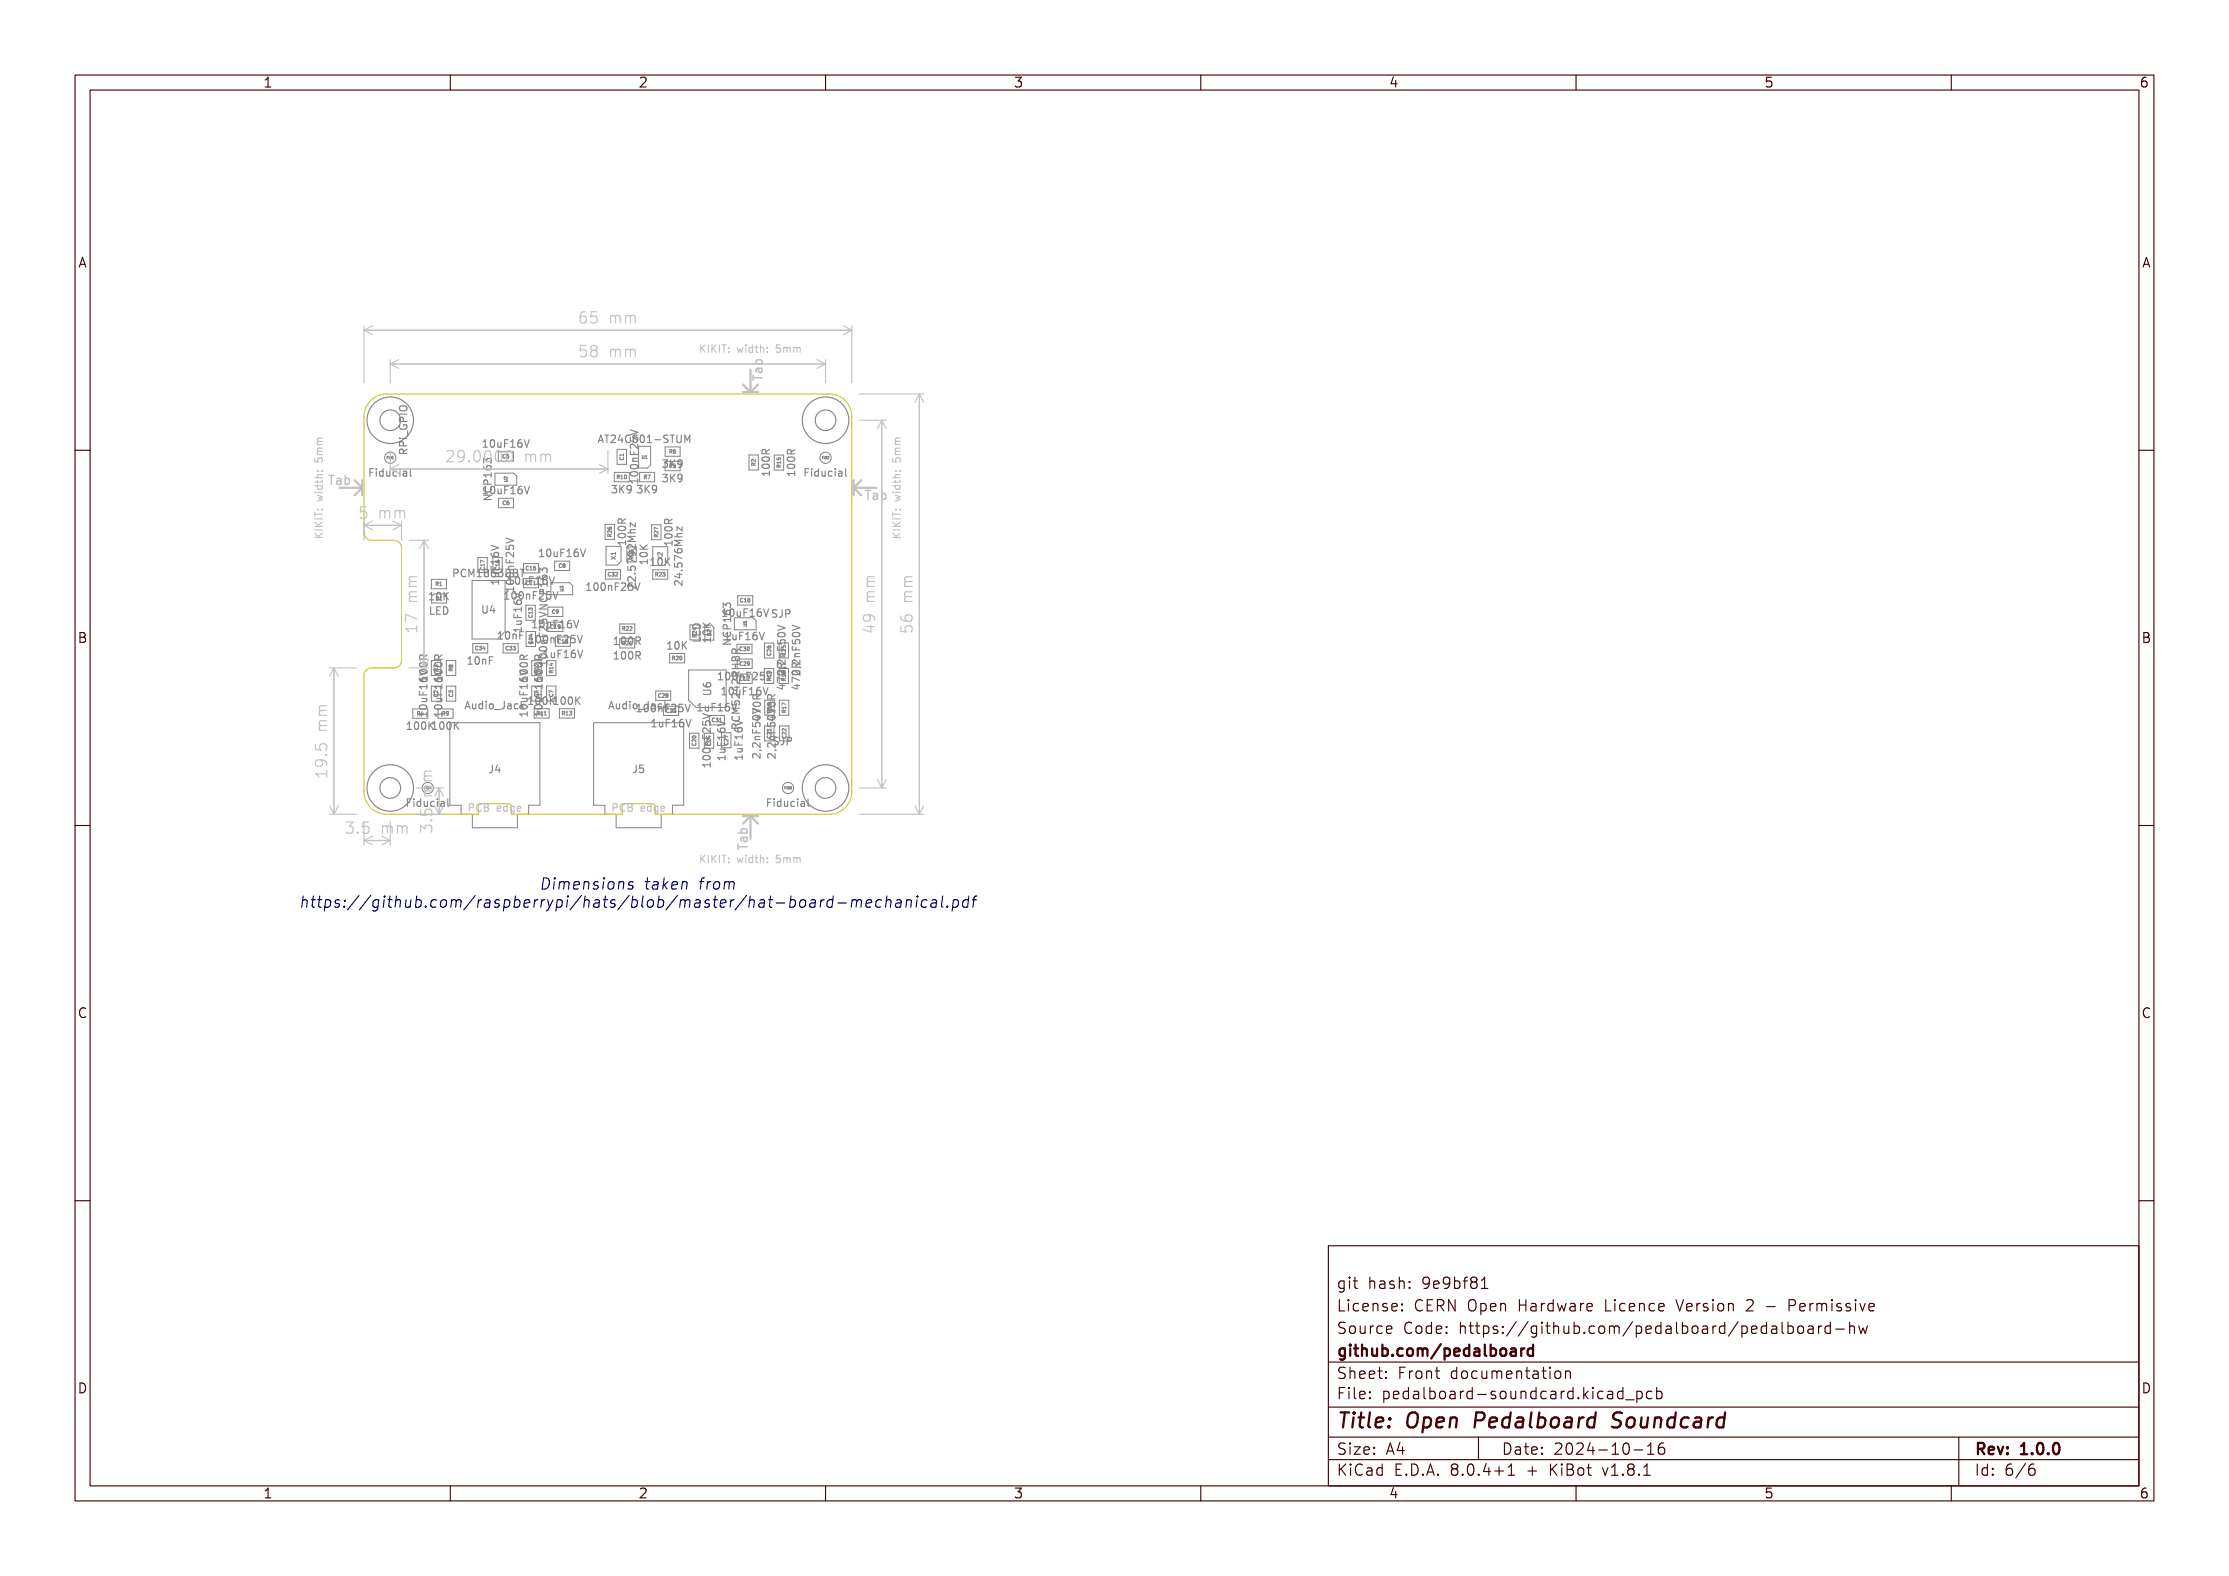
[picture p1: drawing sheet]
<svg xmlns="http://www.w3.org/2000/svg" width="297mm" height="210mm" viewBox="0 0 297 210" stroke-linecap="round" stroke-linejoin="round" font-family="sans-serif">
<defs><g id="words">
<text font-size="2.7" fill="#fff" x="178" y="190.3">Title: Open Pedalboard Soundcard</text>
<g font-size="2" fill="#fff">
<text x="78" y="47.6">58 mm</text>
<text x="78" y="43.1">65 mm</text>
<text x="60.5" y="61.6">29.0000 mm</text>
<text x="48.6" y="69.1">5 mm</text>
<text x="55.6" y="83.5" transform="rotate(-90 55.6 83.5)">17 mm</text>
<text x="116.6" y="83.5" transform="rotate(-90 116.6 83.5)">49 mm</text>
<text x="121.6" y="83.5" transform="rotate(-90 121.6 83.5)">56 mm</text>
<text x="43.6" y="103" transform="rotate(-90 43.6 103)">19.5 mm</text>
<text x="46.6" y="111.1">3.5 mm</text>
<text x="57.6" y="110.4" transform="rotate(-90 57.6 110.4)">3.5 mm</text>
<text x="72.4" y="118.5">Dimensions taken from</text>
<text x="41.7" y="121">https://github.com/raspberrypi/hats/blob/master/hat-board-mechanical.pdf</text>
<text x="178" y="171.7">git hash: 9e9bf81</text>
<text x="178" y="177.7">Source Code: https://github.com/pedalboard/pedalboard-hw</text>
<text x="178" y="174.7">License: CERN Open Hardware Licence Version 2 - Permissive</text>
<text x="178" y="183.7">Sheet: Front documentation</text>
<text x="178" y="180.7">github.com/pedalboard</text>
<text x="178" y="186.5">File: pedalboard-soundcard.kicad_pcb</text>
<text x="178" y="196.6">KiCad E.D.A. 8.0.4+1 + KiBot v1.8.1</text>
<text x="178" y="193.9">Size: A4</text>
<text x="200" y="193.9">Date: 2024-10-16</text>
<text x="263" y="193.9">Rev: 1.0.0</text>
<text x="263" y="196.6">Id: 6/6</text>
</g>
<g font-size="1.7" fill="#fff">
<text x="35" y="11.7">1</text>
<text x="85" y="11.7">2</text>
<text x="135" y="11.7">3</text>
<text x="185" y="11.7">4</text>
<text x="235" y="11.7">5</text>
<text x="285" y="11.7">6</text>
<text x="10.5" y="35.7">A</text>
<text x="285.5" y="35.7">A</text>
<text x="10.5" y="85.6">B</text>
<text x="285.5" y="85.6">B</text>
<text x="10.5" y="135.7">C</text>
<text x="285.5" y="135.7">C</text>
<text x="10.5" y="185.6">D</text>
<text x="285.5" y="185.6">D</text>
<text x="35" y="199.7">1</text>
<text x="85" y="199.7">2</text>
<text x="135" y="199.7">3</text>
<text x="185" y="199.7">4</text>
<text x="235" y="199.7">5</text>
<text x="285" y="199.7">6</text>
</g>
<g font-size="1.6" fill="#fff">
<text x="101.6" y="50.7" transform="rotate(-90 101.6 50.7)">Tab</text>
<text x="43.8" y="64.6">Tab</text>
<text x="115.3" y="66.6">Tab</text>
<text x="99.6" y="113.2" transform="rotate(-90 99.6 113.2)">Tab</text>
</g>
<g font-size="1.3" fill="#fff">
<text x="93.2" y="47">KIKIT: width: 5mm</text>
<text x="64.6" y="59.6">10uF16V</text>
<text x="80.7" y="59">AT24CS01-STUM</text>
<text x="48.8" y="63.5">Fiducial</text>
<text x="54.3" y="60.5" transform="rotate(-90 54.3 60.5)">RPi_GPIO</text>
<text x="64.6" y="65.8">10uF16V</text>
<text x="81.6" y="65.7">3K9</text>
<text x="85" y="65.7">3K9</text>
<text x="85" y="64.1" transform="rotate(-90 85 64.1)">100nF25V</text>
<text x="88.4" y="62.3">3K9</text>
<text x="88.4" y="64.2">3K9</text>
<text x="102.6" y="63.2" transform="rotate(-90 102.6 63.2)">100R</text>
<text x="105.9" y="63.2" transform="rotate(-90 105.9 63.2)">100R</text>
<text x="106.8" y="63.5">Fiducial</text>
<text x="43" y="71.8" transform="rotate(-90 43 71.8)">KIKIT: width: 5mm</text>
<text x="65.5" y="66.3" transform="rotate(-90 65.5 66.3)">NCP163</text>
<text x="120" y="71.8" transform="rotate(-90 120 71.8)">KIKIT: width: 5mm</text>
<text x="61.1" y="76.9">PCM1863DBT</text>
<text x="66.5" y="77.7" transform="rotate(-90 66.5 77.7)">1uF16V</text>
<text x="67.9" y="77.9">10uF16V</text>
<text x="72.1" y="74.2">10uF16V</text>
<text x="83.4" y="72.5" transform="rotate(-90 83.4 72.5)">100R</text>
<text x="86.3" y="75.1" transform="rotate(-90 86.3 75.1)">10K</text>
<text x="86.8" y="75.4">10K</text>
<text x="89.6" y="72.5" transform="rotate(-90 89.6 72.5)">100R</text>
<text x="90.9" y="77.7" transform="rotate(-90 90.9 77.7)">24.576Mhz</text>
<text x="57.3" y="80">10K</text>
<text x="57.3" y="81.9">LED</text>
<text x="64.3" y="81.7">U4</text>
<text x="67.5" y="79.9">100nF25V</text>
<text x="68.5" y="78.5" transform="rotate(-90 68.5 78.5)">100nF25V</text>
<text x="71.2" y="83.7">10uF16V</text>
<text x="72.9" y="80.9" transform="rotate(-90 72.9 80.9)">NCP163</text>
<text x="78.5" y="78.7">100nF25V</text>
<text x="84.7" y="78.1" transform="rotate(-90 84.7 78.1)">22.5792Mhz</text>
<text x="96.5" y="82.2">10uF16V SJP</text>
<text x="62.4" y="88.6">10nF</text>
<text x="66.4" y="85.2">10nF</text>
<text x="69.5" y="84.1" transform="rotate(-90 69.5 84.1)">1uF16V</text>
<text x="70.8" y="85.7">100nF25V</text>
<text x="72.6" y="87.7">1uF16V</text>
<text x="72.9" y="88.4" transform="rotate(-90 72.9 88.4)">100nF25V</text>
<text x="82" y="85.9">100R</text>
<text x="82" y="87.9">100R</text>
<text x="89" y="86.6">10K</text>
<text x="93.4" y="85.5" transform="rotate(-90 93.4 85.5)">LED</text>
<text x="94.7" y="85.5" transform="rotate(-90 94.7 85.5)">10K</text>
<text x="96.8" y="85.3">1uF16V</text>
<text x="97.4" y="85.5" transform="rotate(-90 97.4 85.5)">NCP163</text>
<text x="104.7" y="89.9" transform="rotate(-90 104.7 89.9)">2,2nF50V</text>
<text x="106.6" y="89.9" transform="rotate(-90 106.6 89.9)">2,2nF50V</text>
<text x="56.9" y="95.2" transform="rotate(-90 56.9 95.2)">10uF16V</text>
<text x="57" y="90.6" transform="rotate(-90 57 90.6)">100R</text>
<text x="58.9" y="95.2" transform="rotate(-90 58.9 95.2)">10uF16V</text>
<text x="58.9" y="90.6" transform="rotate(-90 58.9 90.6)">100R</text>
<text x="61.9" y="94.5">Audio_Jack</text>
<text x="70.3" y="95.2" transform="rotate(-90 70.3 95.2)">10uF16V</text>
<text x="70.3" y="90.6" transform="rotate(-90 70.3 90.6)">100R</text>
<text x="70.6" y="93.9">100K100K</text>
<text x="72.3" y="95.2" transform="rotate(-90 72.3 95.2)">10uF16V</text>
<text x="72.3" y="90.6" transform="rotate(-90 72.3 90.6)">100R</text>
<text x="81.1" y="94.5">Audio_Jack</text>
<text x="85.2" y="94.9">100nF25V</text>
<text x="93.1" y="94.8">1uF16V</text>
<text x="94.7" y="92.6" transform="rotate(-90 94.7 92.6)">U6</text>
<text x="96" y="90.6">100nF25V</text>
<text x="96.4" y="92.6">10uF16V</text>
<text x="101.4" y="95.9" transform="rotate(-90 101.4 95.9)">470R</text>
<text x="103.3" y="95.9" transform="rotate(-90 103.3 95.9)">470R</text>
<text x="104.6" y="91.7" transform="rotate(-90 104.6 91.7)">470R</text>
<text x="106.6" y="91.7" transform="rotate(-90 106.6 91.7)">470R</text>
<text x="54.4" y="97.2">100K100K</text>
<text x="87" y="96.9">1uF16V</text>
<text x="94.7" y="101.9" transform="rotate(-90 94.7 101.9)">100nF25V</text>
<text x="96.7" y="101.1" transform="rotate(-90 96.7 101.1)">1uF16V</text>
<text x="98.6" y="96.2" transform="rotate(-90 98.6 96.2)">PCM5242RHBR</text>
<text x="99" y="101" transform="rotate(-90 99 101)">1uF16V</text>
<text x="101.3" y="100.9" transform="rotate(-90 101.3 100.9)">2,2nF50V</text>
<text x="103.1" y="99.3">SJP</text>
<text x="103.3" y="100.9" transform="rotate(-90 103.3 100.9)">2,2nF50V</text>
<text x="53.8" y="107.5">Fiducial</text>
<text x="65.1" y="103">J4</text>
<text x="84.3" y="103">J5</text>
<text x="101.8" y="107.5">Fiducial</text>
<text x="62.7" y="108.2">PCB edge</text>
<text x="81.9" y="108.2">PCB edge</text>
<text x="93.2" y="115">KIKIT: width: 5mm</text>
</g>
<g font-size=".8" fill="#fff">
<text x="82.1" y="74.5" transform="rotate(-90 82.1 74.5)">X1</text>
<text x="88.3" y="74.6" transform="rotate(-90 88.3 74.6)">X2</text>
</g>
<g font-size=".7" fill="#fff">
<text x="67" y="61.1">C5</text>
<text x="82.2" y="63.8">R10</text>
<text x="83.1" y="61.3" transform="rotate(-90 83.1 61.3)">C1</text>
<text x="85.8" y="63.8">R7</text>
<text x="89.2" y="60.4">R6</text>
<text x="89.2" y="62.4">R5</text>
<text x="100.7" y="62" transform="rotate(-90 100.7 62)">R2</text>
<text x="104" y="62.2" transform="rotate(-90 104 62.2)">R15</text>
<text x="67" y="67.3">C6</text>
<text x="81.5" y="71.5" transform="rotate(-90 81.5 71.5)">R26</text>
<text x="87.7" y="71.5" transform="rotate(-90 87.7 71.5)">R27</text>
<text x="64.5" y="75.9" transform="rotate(-90 64.5 75.9)">C17</text>
<text x="66.6" y="75.9" transform="rotate(-90 66.6 75.9)">C16</text>
<text x="70.1" y="76">C15</text>
<text x="70.1" y="77.9">C11</text>
<text x="74.5" y="75.6">C8</text>
<text x="81.1" y="76.8">C32</text>
<text x="84.4" y="74.5" transform="rotate(-90 84.4 74.5)">R25</text>
<text x="87.4" y="76.8">R23</text>
<text x="58.1" y="78.1">R1</text>
<text x="58.1" y="80">D1</text>
<text x="71" y="82.3" transform="rotate(-90 71 82.3)">C13</text>
<text x="73.4" y="83.8">C19</text>
<text x="73.6" y="81.8">C9</text>
<text x="98.7" y="80.2">C10</text>
<text x="58.3" y="89.4" transform="rotate(-90 58.3 89.4)">R3</text>
<text x="60.4" y="89.4" transform="rotate(-90 60.4 89.4)">R8</text>
<text x="63.4" y="86.6">C34</text>
<text x="67.4" y="86.6">C33</text>
<text x="71" y="85.8" transform="rotate(-90 71 85.8)">C14</text>
<text x="71.7" y="89.6" transform="rotate(-90 71.7 89.6)">R12</text>
<text x="73.7" y="89.6" transform="rotate(-90 73.7 89.6)">R14</text>
<text x="74.4" y="85.8">C18</text>
<text x="83" y="84">R22</text>
<text x="83" y="86">R21</text>
<text x="89.6" y="87.9">R20</text>
<text x="92.8" y="84.9" transform="rotate(-90 92.8 84.9)">R24</text>
<text x="94.8" y="84.7" transform="rotate(-90 94.8 84.7)">D2</text>
<text x="98.6" y="86.7">C30</text>
<text x="98.6" y="88.7">C29</text>
<text x="102.7" y="87.3" transform="rotate(-90 102.7 87.3)">C26</text>
<text x="104.7" y="87.3" transform="rotate(-90 104.7 87.3)">C25</text>
<text x="55.6" y="95.3">R4</text>
<text x="58.3" y="92.8" transform="rotate(-90 58.3 92.8)">C2</text>
<text x="59" y="95.3">R9</text>
<text x="60.4" y="92.8" transform="rotate(-90 60.4 92.8)">C3</text>
<text x="71.6" y="95.3">R11</text>
<text x="71.7" y="92.8" transform="rotate(-90 71.7 92.8)">C4</text>
<text x="73.7" y="92.8" transform="rotate(-90 73.7 92.8)">C7</text>
<text x="74.9" y="95.3">R13</text>
<text x="87.8" y="93">C28</text>
<text x="88.8" y="95">C23</text>
<text x="98.6" y="90.7">C12</text>
<text x="102.7" y="90.7" transform="rotate(-90 102.7 90.7)">R19</text>
<text x="102.8" y="94.9" transform="rotate(-90 102.8 94.9)">R16</text>
<text x="104.7" y="90.7" transform="rotate(-90 104.7 90.7)">R18</text>
<text x="104.7" y="94.9" transform="rotate(-90 104.7 94.9)">R17</text>
<text x="92.7" y="99.3" transform="rotate(-90 92.7 99.3)">C20</text>
<text x="94.7" y="99.3" transform="rotate(-90 94.7 99.3)">C24</text>
<text x="94.9" y="96.2">C31</text>
<text x="97" y="99.2" transform="rotate(-90 97 99.2)">C27</text>
<text x="102.8" y="98.3" transform="rotate(-90 102.8 98.3)">C21</text>
<text x="104.7" y="98.3" transform="rotate(-90 104.7 98.3)">C22</text>
</g>
<g font-size=".5" fill="#fff">
<text x="67.6" y="64.2" transform="rotate(-90 67.6 64.2)">U2</text>
<text x="85.6" y="61.1">U1</text>
<text x="75" y="78.8" transform="rotate(-90 75 78.8)">U3</text>
<text x="99.5" y="83.4" transform="rotate(-90 99.5 83.4)">U5</text>
</g>
<g font-size=".4" fill="#fff">
<text x="51.5" y="61.1">FID1</text>
<text x="109.5" y="61.1">FID2</text>
<text x="56.5" y="105.2">FID4</text>
<text x="104.5" y="105.2">FID3</text>
</g>
</g></defs>
<g fill="none" stroke="#848484" stroke-width=".15">
<path d="M53.2 58.4h.1M53.2 55.2h1M53.3 56.7a.47 .47 0 0 0 .4 .5 .47 .47 0 0 0 .5-.5l-.4-.1v.2M53.4 54.1a.67 .67 0 0 1 .8 .2 .34 .34 0 0 1-.3 .4h-.3a.34 .34 0 0 1-.4-.2 .34 .34 0 0 1 .2-.4zM53.6 58.4h.6M53.7 56.2v-.5l-.1-.1-.3 .1-.1 .1v.4h1M53.7 59.4v-.5l-.1-.1-.3 .1-.1 .1v.4h1M54.2 59.8l-.5 .4M54.3 57.4v.8M64.4 59.6h.5M64.4 58.9l.3-.3v1M65.5 58.6h.1a.53 .53 0 0 1 .3 .5 .53 .53 0 0 1-.3 .5 .66 .66 0 0 1-.1-1z"/>
<path d="M66.3 58.9l.1 .6 .2 .1 .2-.1M66.8 58.9v.7M67.2 59.1h.4M67.7 58.6h-.5v1M68 59.6h.6M68 58.9l.3-.3v1M69.5 58.6h-.3a.67 .67 0 0 0 0 1l.3-.1 .1-.3-.2-.2h-.3l-.1 .2M69.9 58.6l.3 1 .3-1M79.7 59l.4-1 .3 1M79.8 58.7h.5M80.6 58h.6M80.9 58v1"/>
<path d="M81.4 58.1l.4-.1 .2 .3-.6 .7h.6M82.6 57.9l-.2 .7h.6M82.9 58.3v.7M84 58.1a.4 .4 0 0 0-.5 0 .4 .4 0 0 0-.2 .4 .37 .37 0 0 0 .2 .4 .37 .37 0 0 0 .5 0M84 58.3v.5h.5l-.1-.1v-.4l.2-.1 .3 .1 .1 .1-.1 .4M84 57.3l1 .3-1 .3M84.9 58h-.4l-.1 .1v.3l.4 .1 .1 .3-.2 .2-.4-.1M85 59.2v.6l-.7-.6-.3 .2 .1 .4M85.4 58h.1a.53 .53 0 0 1 .4 .5 .53 .53 0 0 1-.4 .5 .66 .66 0 0 1-.1-1zM86.2 59h.6M86.2 58.3l.3-.3v1M87.2 58.6h.8"/>
<path d="M89 58h-.4l-.2 .2 .1 .2 .5 .2v.3l-.2 .1-.4-.1M89.3 58h.6M89.6 58v1M90.2 58v.8l.2 .2 .3-.1 .1-.1v-.8M91.2 59v-1l.4 .7 .3-.7v1M102.5 59.9l-.5 .3M105.9 59.9l-.5 .3M49.3 62.9h.3M49.8 62.5h-.5v1M50.1 62.5v.1M50.1 62.8v.7M51 62.5v1"/>
<path d="M51 62.8h-.2l-.2 .2 .1 .4h.3M51.5 62.8l.1 .6 .2 .1 .2-.1M52 62.8v.7M52.9 62.8h-.3l-.2 .2 .1 .4h.4M53.3 62.5v.1M53.3 62.8v.7M53.7 60.4v-.5l-.1-.1-.3 .1-.1 .1v.4h1M53.8 62.8h.3l.1 .7M54.2 63l-.3 .1-.2 .1 .2 .3 .3-.1M54.7 62.5v.8l.1 .2M57.2 79.9h.6M57.2 79.2l.3-.3v1"/>
<path d="M58.3 79l.1-.1a.53 .53 0 0 1 .4 .5 .53 .53 0 0 1-.4 .5 .67 .67 0 0 1-.1-.9zM59.2 78.9v1M59.3 79.4l.4 .5M59.7 78.9l-.5 .6M60.5 76.4l.5-.1 .1-.1-.1-.2-.1-.1h-.4v1M62.1 76a.4 .4 0 0 0-.5-.1 .4 .4 0 0 0-.2 .5 .37 .37 0 0 0 .2 .4 .37 .37 0 0 0 .5 0M62.5 76.9v-1l.3 .7 .3-.7v1M63.6 76.9h.5M63.6 76.1l.3-.2v1M64.4 65.8h.6M64.4 65.1l.3-.3v1M64.5 62.1v.3a.67 .67 0 0 0 1 0l-.1-.3-.4-.1-.2 .2v.2l.2 .2"/>
<path d="M64.5 66h1l-1 .6h1M64.5 61.7v-.6l.3 .3 .1-.3h.5l.1 .2-.1 .4M64.6 64.9a.47 .47 0 0 0 .3 .7 .47 .47 0 0 0 .6-.5l-.1-.2M64.7 76.3l-.2 .2v.2l.2 .2 .3-.1 .1-.1v-.3l-.2-.1M64.7 76.3l-.2-.2 .2-.2h.2l.2 .1-.2 .3M64.7 76.3h.2M65 64.5l-.1-.5-.1-.1-.2 .1-.1 .1v.4h1M65.4 73.7l.1 .3a.67 .67 0 0 0 .9 0l-.1-.3-.3-.1-.2 .2 .1 .3 .1 .1M65.4 75.5v.4h1M65.4 72.7l1 .3-1 .3M65.4 64.9l.2-.1a.53 .53 0 0 1 .3 .5 .53 .53 0 0 1-.3 .5l-.2-.1v-.3zM65.5 63v.6"/>
<path d="M65.5 63.3h-1l.2 .3M65.5 76.4l.2-.2 .3 .1 .1 .4-.2 .2M65.8 76.4h.6M65.9 75.6v.3M66 75.9h-.3a.67 .67 0 0 0 0 1l.7-.1v-.2l-.1-.2M66.4 65.1v.7h.2l.2-.1M66.4 75.9h.6l-.3 .3 .3 .1v.5l-.2 .1-.4-.1M66.4 74.8h-1l.3 .3M66.4 74.6v.5M66.4 77.3v.5M66.4 77.6h-1l.3 .2M66.8 65.1v.7"/>
<path d="M67.2 79.8h.6M67.2 79.1l.3-.3v1M67.3 65.3h.3M67.4 75.9a.51 .51 0 0 1 .6 .5 .51 .51 0 0 1-.6 .5zM67.4 72.7v.5h.5l-.1-.1 .1-.3 .1-.1h.3l.1 .1-.1 .4M67.4 74.5v.5h1M67.4 76.6a.63 .63 0 0 1 1 0M67.4 76.7a.63 .63 0 0 0 1 0M67.4 71.7l1 .3-1 .4M67.7 77.9h.6M67.7 77.1l.3-.2v1M67.7 64.8h-.4v1"/>
<path d="M67.8 75.9h.6M67.8 77.8h-.3l-.1-.2a.53 .53 0 0 1 .5-.3 .53 .53 0 0 1 .5 .3l-.1 .2h-.2M67.9 74.7v.3M68.1 65.8h.5M68.1 65.1l.3-.3v1M68.3 78.9l.1-.1a.53 .53 0 0 1 .4 .5 .53 .53 0 0 1-.4 .5l-.1-.1-.1-.2zM68.4 75.9h.4l.2 .1-.2 .3 .2 .1v.3l-.2 .2h-.4zM68.4 76.3h.4M68.4 73.6v.6l-.7-.6-.3 .2 .1 .4M68.4 78.2v.6M68.4 78.5h-1l.3 .3M68.4 75.5h-.6v.3l.1 .1"/>
<path d="M68.5 79l1 .3-1 .4M68.8 76.9h.1a.53 .53 0 0 1 .4 .5 .53 .53 0 0 1-.4 .5 .66 .66 0 0 1-.1-1zM69.3 75.9h.6M69.3 78.9l.1-.1a.53 .53 0 0 1 .3 .5 .53 .53 0 0 1-.3 .5 .67 .67 0 0 1-.1-.9zM69.5 64.8h-.3a.67 .67 0 0 0 0 1l.3-.1 .1-.3-.2-.2h-.3l-.1 .2M69.6 75.9v1M69.7 77.2v.6l.3 .1 .1-.1M69.9 64.8l.3 1 .3-1M70.1 77.2v.7M70.2 79.2v.6M70.2 79.3l.1-.1h.2l.1 .6M70.6 77.3h.3"/>
<path d="M71.1 76.9h-.5v1M71.1 79.3h.3M71.4 77.9h.6M71.4 77.1l.3-.2v1M71.5 78.8h-.4v1M71.9 78.9l.4-.1 .1 .3-.6 .7h.6M71.9 74.2h.5M71.9 73.5l.3-.3v1M71.9 76.7l.1 .3a.67 .67 0 0 0 .9 0l-.1-.3-.3-.1-.2 .2v.3l.2 .1M71.9 76.3v-.6l.4 .3 .1-.3h.4l.1 .2-.1 .4M72 79.5a.47 .47 0 0 0 .3 .7 .47 .47 0 0 0 .6-.5l-.1-.2M72.3 77.4l.2-.2 .4 .1v.9"/>
<path d="M72.4 79.1v-.5l-.2-.1-.2 .1-.1 .1v.4h1M72.8 76.9h-.3a.67 .67 0 0 0 0 1l.3-.1 .1-.1M72.9 77.9h-1l.3 .3M73 73.2h.1a.53 .53 0 0 1 .3 .5 .53 .53 0 0 1-.3 .5 .66 .66 0 0 1-.1-1zM73.2 76.9l.3 1 .4-1M73.3 78.8h-.4l-.1 .5 .2-.1 .3 .1 .1 .1-.1 .3-.1 .1-.4-.1M73.7 78.8l.3 1 .3-1M73.8 73.5l.1 .6 .2 .1 .2-.1M74.3 73.5v.7M74.7 73.7h.4M75.2 73.2h-.5v1M75.5 74.2h.6"/>
<path d="M75.5 73.5l.3-.3v1M77 73.2h-.3a.67 .67 0 0 0 0 1l.3-.1 .1-.4-.2-.1h-.2l-.2 .1M77.4 73.2l.3 1 .3-1M78.2 78.7h.5M78.2 78l.3-.3v1M79.2 77.8l.2-.1a.53 .53 0 0 1 .3 .5 .53 .53 0 0 1-.3 .5l-.2-.1-.1-.3zM80.2 77.7h.1a.53 .53 0 0 1 .4 .5 .53 .53 0 0 1-.4 .5 .66 .66 0 0 1-.1-1zM81.1 78v.7M81.1 78.1l.1-.1 .3 .1v.6M81.5 64.7h.7l-.4 .4 .3 .1v.4l-.1 .1-.5-.1M82 78.2h.3M82.4 71.2a.59 .59 0 0 1 1 .2 .57 .57 0 0 1-1-.1z"/>
<path d="M82.4 70.3a.59 .59 0 0 1 1 .2 .57 .57 0 0 1-1-.1zM82.5 77.7h-.5v1M82.6 64.7v1M82.7 65.1l.5 .6M82.8 77.8l.4-.1 .2 .3-.7 .7h.7M82.9 69.7l-.1-.5-.1-.1-.2 .1-.1 .1v.4h1M83.2 64.7l-.6 .6M83.4 72v.6M83.4 72.3h-1l.2 .3M83.4 69.1l-.5 .4M83.7 75.5v.5h.4l-.1-.1 .1-.4 .1-.1 .4 .1 .1 .1-.1 .4M83.7 71h1"/>
<path d="M84 60.1v.5h1M84.1 62a.54 .54 0 0 1 .9 .2 .57 .57 0 0 1-1-.1zM84.1 62.9a.54 .54 0 0 1 .9 .3 .57 .57 0 0 1-1-.1zM84.1 73.5l.2 .2v.2l-.2 .2-.4-.1v-.3l.1-.1a.66 .66 0 0 1 .9 .2v.2M84.1 65.1l-.2 .2h-.3l-.1-.2 .1-.4h.3l.2 .1a.66 .66 0 0 1-.3 .9h-.2M84.3 77.7h-.5l-.1 .5 .2-.1h.3l.1 .1v.4l-.2 .1-.4-.1M84.3 61.5h.7M84.5 60.2v.4M84.6 76.4h.1M84.6 77.7l.3 1 .4-1M84.7 77.8v.6l-.8-.6-.2 .2 .1 .4M84.7 72.6v.6l-.8-.6h-.1l-.1 .2 .1 .3"/>
<path d="M84.7 74.9l-1-.5v.7M84.7 76.9v.6l-.8-.6-.2 .2 .1 .3M84.7 69.7v.5l-.7-.5v.5M84.7 71.5h-1l.7 .3-.7 .3h1M84.7 70.6h-.7v.3l.1 .1M84.9 64.7h.6l-.3 .4 .3 .1v.4l-.2 .1-.4-.1M85 61l-.6 .1-.1 .2 .1 .2M85 63.8v.6M85 64.1h-1l.3 .3M85.3 73.2h1M85.3 72.6l.5 .6M85.3 73.8a.59 .59 0 0 1 1 .2 .57 .57 0 0 1-1-.1z"/>
<path d="M86 64.7v1M86.1 65.1l.4 .6M86.3 74.6v.5M86.3 74.9h-1l.2 .2M86.3 72.6l-.6 .4M86.5 64.7l-.5 .6M86.7 75.4h.6M86.7 74.6l.3-.2v1M87.5 65.1l-.2 .2h-.3l-.1-.2 .1-.4h.3l.1 .1a.66 .66 0 0 1-.2 .9h-.2M87.8 74.4h.1a.53 .53 0 0 1 .4 .5 .53 .53 0 0 1-.4 .5l-.1-.1-.1-.3zM88.3 61.3h.6l-.3 .4 .3 .1v.4l-.2 .1-.4-.1M88.3 63.2h.6l-.3 .4 .3 .1v.4l-.2 .1-.4-.1"/>
<path d="M88.6 71.3a.59 .59 0 0 1 1 .2 .57 .57 0 0 1-1-.1zM88.7 70.3a.54 .54 0 0 1 .9 .2 .57 .57 0 0 1-1-.1zM88.7 74.4v1M88.8 74.8l.4 .6M89.1 69.8l-.1-.5-.1-.1h-.2l-.1 .2v.4h1M89.2 74.4l-.5 .5M89.4 61.3v1M89.4 63.2v1M89.5 63.6l.4 .6M89.5 61.7l.4 .6M89.6 72.4h-1l.2 .3M89.6 72.1v.6"/>
<path d="M89.6 69.2l-.5 .3M89.9 73.2v.3a.67 .67 0 0 0 1 0l-.1-.4h-.3l-.2 .2v.2l.2 .2M89.9 75.1v.4l.5 .1-.1-.2v-.3l.2-.1 .3 .1 .1 .1-.1 .4M89.9 71.5h1M89.9 61.3l-.5 .6M89.9 63.2l-.5 .6M90.2 76.5h.7M90.5 76.4v.6l-.7-.2M90.8 76h.1M90.9 70.2v.5l-.7-.5v.5M90.9 77.4v.6l-.7-.6-.3 .2 .1 .4M90.9 74.4l-1-.4v.7"/>
<path d="M90.9 72h-1l.7 .3-.7 .4h1M90.9 71.1h-.6l-.1 .3 .1 .1M90.9 63.6l-.2 .2h-.2l-.2-.2 .1-.3 .3-.1 .1 .1a.66 .66 0 0 1-.2 .9h-.2M90.9 61.7l-.2 .2h-.3l-.1-.2 .1-.4h.3l.1 .1a.66 .66 0 0 1-.2 .9h-.2M101.6 62a.59 .59 0 0 1 .9 .2 .57 .57 0 0 1-1-.1zM101.6 61a.59 .59 0 0 1 .9 .2 .57 .57 0 0 1-1-.1zM102 60.5v-.5l-.1-.1h-.3l-.1 .2v.4h1M102.5 63.1h-1l.3 .3M102.5 62.8v.6M104.9 61a.59 .59 0 0 1 1 .2 .57 .57 0 0 1-1-.1zM104.9 62a.59 .59 0 0 1 1 .2 .57 .57 0 0 1-1-.1zM105.4 60.5v-.5l-.2-.1-.2 .1-.1 .1v.4h1"/>
<path d="M105.9 62.8v.6M105.9 63.1h-1l.3 .3M107.3 62.9h.3M107.8 62.5h-.5v1M108.1 62.5v.1M108.1 62.8v.7M109 62.8h-.2l-.2 .2 .1 .4h.3M109 62.5v1M109.5 62.8l.1 .6 .2 .1 .2-.1M110 62.8v.7M110.9 62.8h-.3l-.2 .2 .1 .4h.4M111.3 62.5v.1"/>
<path d="M111.3 62.8v.7M111.8 62.8h.3l.1 .7M112.2 63l-.3 .1-.2 .1 .2 .3 .3-.1M112.7 62.5v.8l.1 .2M54.3 97.2h.5M54.3 96.5l.2-.3v1M55.3 96.3l.2-.1a.53 .53 0 0 1 .3 .5 .53 .53 0 0 1-.3 .5l-.2-.1-.1-.3zM55.9 92.1v.5h1M55.9 90.4v.2a.67 .67 0 0 0 1 0l-.1-.3h-.4l-.1 .2v.1l.1 .2M55.9 89.3l1 .3M56 88.4a.59 .59 0 0 1 .9 .2 .57 .57 0 0 1-1-.1zM56 89.4a.59 .59 0 0 1 .9 .2 .57 .57 0 0 1-1-.1z"/>
<path d="M56 94a.54 .54 0 0 1 .9 .3 .57 .57 0 0 1-1-.1zM56.2 93.1h.7M56.3 96.2h.1a.53 .53 0 0 1 .4 .5 .53 .53 0 0 1-.4 .5 .66 .66 0 0 1-.1-1zM56.4 92.3v.3M56.4 87.8v-.4l-.2-.1h-.2l-.1 .2v.3h1M56.8 93.1l.1 .1-.1 .3h-.6M56.9 95.2h-1l.3 .3M56.9 91.5h-1l.3 .3M56.9 91.2v.6M56.9 94.9v.6M56.9 89.6l-1 .4M56.9 90.5h-1l.3 .2"/>
<path d="M56.9 90.2v.5M56.9 87.3l-.5 .3M57.2 96.2v1M57.3 96.6l.4 .6M57.4 80.9v1h.5M57.6 97.2h.6M57.6 96.5l.3-.3v1M57.7 96.2l-.5 .6M57.9 90.4v.2a.67 .67 0 0 0 1 0l-.1-.3h-.4l-.1 .2v.1l.1 .2M57.9 92.1v.5h1M57.9 89.3l1 .3M58 89.4a.59 .59 0 0 1 .9 .2 .57 .57 0 0 1-1-.1z"/>
<path d="M58 88.4a.59 .59 0 0 1 .9 .2 .57 .57 0 0 1-1-.1zM58 94a.54 .54 0 0 1 .9 .3 .57 .57 0 0 1-1-.1zM58.2 81.3h.3M58.2 93.1h.7M58.4 92.3v.3M58.4 87.8v-.4l-.2-.1h-.2l-.1 .2v.3h1M58.7 80.9h-.5v1h.5M58.7 96.2h.1a.53 .53 0 0 1 .4 .5 .53 .53 0 0 1-.4 .5 .66 .66 0 0 1-.1-1zM58.8 93.1l.1 .1-.1 .3h-.6M58.9 91.2v.6M58.9 94.9v.6M58.9 95.2h-1l.3 .3"/>
<path d="M58.9 91.5h-1l.3 .3M58.9 89.6l-1 .4M58.9 90.5h-1l.3 .2M58.9 90.2v.5M58.9 87.3l-.5 .3M59.1 80.9a.51 .51 0 0 1 .6 .5 .51 .51 0 0 1-.6 .5zM59.6 96.3l.2-.1a.53 .53 0 0 1 .3 .5 .53 .53 0 0 1-.3 .5l-.2-.1-.1-.3zM60.5 96.2v1M60.7 96.6l.4 .6M61.1 96.2l-.6 .6M62 94.5l.3-1 .3 1M62.1 94.2h.4"/>
<path d="M62.3 88.5h.6M62.3 87.8l.3-.3v1M63 93.8v.6l.2 .1 .2-.1M63.4 93.8v.7M63.4 87.6l.1-.1a.53 .53 0 0 1 .4 .5 .53 .53 0 0 1-.4 .5 .67 .67 0 0 1-.1-.9zM64.3 93.8h-.3l-.2 .2 .1 .4h.4M64.3 93.5v1M64.3 87.8v.7M64.3 87.9l.1-.1 .3 .1v.6M64.3 80.7v.8l.2 .2h.2l.2-.2v-.8M64.8 93.5h.1M64.8 93.8v.7"/>
<path d="M65.2 88h.3M65.3 93.9l.1-.1 .3 .1v.4l-.1 .1-.2 .1-.1-.1zM65.6 80.7l-.3 .7h.7M65.7 87.5h-.5v1M65.8 81v.7M65.9 94.6h.8M66.4 85.2h.6M66.4 84.5l.3-.3v1M67.2 93.5v.7a.32 .32 0 0 1-.4 .3M67.5 84.2h.1a.53 .53 0 0 1 .3 .5 .53 .53 0 0 1-.3 .5 .66 .66 0 0 1-.1-1zM67.7 93.8h.4v.7M68.1 94l-.3 .1-.2 .1 .2 .3 .3-.1"/>
<path d="M68.3 84.6l.2-.1h.2l.1 .7M68.3 84.5v.7M68.5 80.1v.2a.67 .67 0 0 0 1 0l-.1-.3h-.4l-.1 .1v.3l.1 .1M68.5 81.8v.5h1M68.8 82.8h.7M69 82v.3M69 93.8h-.3l-.2 .2 .1 .4h.4M69.2 92.1v.5h1M69.2 90.3l.1 .3a.67 .67 0 0 0 .9 0v-.3l-.4-.1-.2 .2 .1 .3 .1 .1M69.2 89.3l1 .3-1 .4M69.3 84.6h.3M69.3 94.1a.59 .59 0 0 1 .9 .1 .57 .57 0 0 1-1-.1z"/>
<path d="M69.4 89.3a.54 .54 0 0 1 .9 .3 .57 .57 0 0 1-1-.1zM69.4 88.4a.54 .54 0 0 1 .9 .2 .57 .57 0 0 1-1-.1zM69.4 82.8l.1 .1-.1 .2-.6 .1M69.4 93.5v1M69.5 80.9v.6M69.5 83.6v.6M69.5 83.9h-1l.3 .3M69.5 81.2h-1l.3 .3M69.5 94.1l.3 .4M69.6 93.1h.6M69.7 92.2v.4M69.7 84.2h-.4v1"/>
<path d="M69.8 87.9v-.5l-.2-.1h-.2l-.1 .2v.4h1M69.8 93.8l-.4 .4M70.2 93.1v.1v.2l-.6 .1M70.2 91.2v.6M70.2 94.9v.5M70.2 95.1h-1l.3 .3M70.2 91.5h-1l.3 .3M70.3 90.2v.6M70.3 90.5h-1l.3 .3M70.3 87.3l-.5 .3M70.4 93.9h.6M70.4 93.1l.3-.2v1"/>
<path d="M70.5 85.7h.6M70.5 84.9l.3-.2v1M71 83.7h.5M71 82.9l.3-.2v1M71.2 92.1v.5h1M71.2 90.3l.1 .3a.67 .67 0 0 0 .9 0l-.1-.3-.3-.1-.2 .2v.2l.2 .2M71.2 89.3l1 .3-1 .4M71.3 94.1a.59 .59 0 0 1 .9 .1 .57 .57 0 0 1-1-.1zM71.3 88.4a.59 .59 0 0 1 1 .2 .57 .57 0 0 1-1-.1zM71.3 89.4a.59 .59 0 0 1 1 .2 .57 .57 0 0 1-1-.1zM71.5 93l.1-.1a.53 .53 0 0 1 .4 .5 .53 .53 0 0 1-.4 .5l-.1-.1-.1-.3zM71.5 84.8l.2-.1a.53 .53 0 0 1 .3 .5 .53 .53 0 0 1-.3 .5l-.2-.1v-.3z"/>
<path d="M71.6 93.1h.6M71.7 92.2v.4M71.8 87.9l-.1-.5-.1-.1h-.2l-.1 .2v.4h1M71.9 82.6v.4l.4 .1-.1-.2 .1-.3 .1-.1 .4 .1 .1 .1-.1 .4M71.9 84.4v.4h1M71.9 81.6l1 .3-1 .3M71.9 80.6h1l-1 .6h1M71.9 86.3a.59 .59 0 0 1 1 .2 .57 .57 0 0 1-1-.1zM71.9 87.3a.59 .59 0 0 1 1 .2 .57 .57 0 0 1-1-.1zM72 82.8l.2-.1a.53 .53 0 0 1 .3 .5 .53 .53 0 0 1-.3 .5l-.2-.1-.1-.3zM72.1 93.1l.1 .1v.2l-.6 .1M72.2 85.7h.7"/>
<path d="M72.2 95.1h-1l.3 .3M72.2 91.5h-1l.3 .3M72.2 91.2v.6M72.2 94.9v.5M72.3 90.2v.6M72.3 90.5h-1l.2 .3M72.3 87.3l-.5 .3M72.3 84.5v.3M72.4 93l.2-.1a.53 .53 0 0 1 .3 .5 .53 .53 0 0 1-.3 .5l-.2-.1-.1-.3zM72.5 87.6h.5M72.5 84.8l.1-.1a.53 .53 0 0 1 .4 .5 .53 .53 0 0 1-.4 .5l-.1-.1-.1-.3zM72.7 86.6v1"/>
<path d="M72.7 86.6l-.2 .3M72.9 83.5v.6l-.8-.6-.2 .1 .1 .4M72.9 88.1v.6M72.9 88.4h-1l.2 .3M72.9 85.3l-.7 .1v.2l.1 .1M72.9 83l.1 .6 .2 .1 .2-.1M73.3 92.9v1M73.4 83v.7M73.4 85.1l.1-.1h.3v.7M73.4 85v.7M73.5 87v.6h.2l.2-.1M73.5 93.3l.4 .6"/>
<path d="M73.8 93.9h.6M73.8 93.1l.3-.2v1M73.8 83.1h.4M73.9 87v.6M73.9 92.9l-.6 .5M74.3 82.7h-.5v1M74.3 85.1h.3M74.4 87.1h.3M74.6 83.7h.6M74.6 82.9l.3-.2v1M74.8 84.7h-.5v1M74.8 86.6h-.4v1"/>
<path d="M74.8 93l.2-.1a.53 .53 0 0 1 .3 .5 .53 .53 0 0 1-.3 .5l-.2-.1v-.3zM75.1 84.8l.4-.1 .2 .2-.6 .8h.6M75.2 87.6h.5M75.2 86.9l.3-.3v1M75.8 93l.1-.1a.53 .53 0 0 1 .4 .5 .53 .53 0 0 1-.4 .5l-.1-.1-.1-.3zM76.1 82.7h-.3a.67 .67 0 0 0 0 1l.3-.1 .1-.4-.2-.2h-.2l-.2 .2M76.5 82.7l.3 1 .3-1M76.6 84.7h-.5v.4l.1-.1 .3 .1 .1 .1v.4l-.1 .1-.4-.1M76.6 86.6l-.3 .1a.67 .67 0 0 0 0 .9l.3-.1 .1-.3-.2-.2-.3 .1-.1 .1M76.7 92.9v1M76.8 93.3l.5 .6M76.9 84.7l.4 1 .3-1"/>
<path d="M77 86.6l.3 1 .3-1M77.3 92.9l-.6 .5M81.1 94.5l.4-1 .3 1M81.2 94.2h.5M81.8 87.1l.3-.3v1M81.8 87.8h.6M81.8 85.2l.3-.3v1M81.8 85.9h.6M82.1 93.8l.1 .6 .2 .1 .2-.1M82.6 93.8v.7M82.9 85l.1-.1a.53 .53 0 0 1 .4 .5 .53 .53 0 0 1-.4 .5l-.1-.1-.1-.3zM82.9 86.9l.1-.1a.53 .53 0 0 1 .4 .5 .53 .53 0 0 1-.4 .5l-.1-.1-.1-.3z"/>
<path d="M83.5 93.8h-.3l-.2 .2 .1 .4h.4M83.5 93.5v1M83.8 85l.2-.1a.53 .53 0 0 1 .3 .5 .53 .53 0 0 1-.3 .5l-.2-.1-.1-.3zM83.8 86.9l.2-.1a.53 .53 0 0 1 .3 .5 .53 .53 0 0 1-.3 .5l-.2-.1-.1-.3zM83.9 93.5h.1M83.9 93.8v.7M84.4 93.9l.2-.1 .2 .1 .1 .4-.1 .1-.2 .1-.2-.1zM84.7 85.4h.5l.1-.2v-.2l-.2-.1h-.4v1M84.7 87.3h.5l.1-.1v-.3l-.2-.1h-.4v1M84.9 94.8h.5M84.9 94.1l.3-.3v1M85 87.3l.3 .5"/>
<path d="M85 85.4l.3 .5M85.1 94.6h.7M85.9 93.9l.2-.1a.53 .53 0 0 1 .3 .5 .53 .53 0 0 1-.3 .5l-.2-.1-.1-.2zM86.4 93.5v.7a.32 .32 0 0 1-.4 .3M86.8 94.3l.1 .2 .4-.1M86.8 93.8h.4l.1 .7M86.9 96.9h.5M86.9 96.1l.3-.2v1M87.3 94l-.4 .1a.43 .43 0 0 0-.1 .4 .43 .43 0 0 0 .3 .3 .57 .57 0 0 0-.1-1l-.1 .1-.1 .3M87.8 94.2v.6M87.8 94.3l.1-.1h.3v.6M87.9 96.2v.6l.3 .1 .1-.1"/>
<path d="M88.2 93.8h-.3l-.2 .2 .1 .4h.4M88.3 96.2v.7M88.6 93.5v1M88.7 94.3h.3M88.7 94.1l.3 .4M88.8 96.3h.3M89 85.8l.2-.3v1M89 86.5h.5M89 93.8l-.4 .4M89.2 93.8h-.5v1M89.3 95.9h-.5v1M89.5 93.9l.4-.1 .1 .1 .1 .2-.7 .7h.7"/>
<path d="M89.6 96.1l.3-.2v1M89.6 96.9h.6M90 85.6l.2-.1a.53 .53 0 0 1 .3 .5 .53 .53 0 0 1-.3 .5l-.2-.1-.1-.3zM90.9 85.5v1M91 93.8h-.5l-.1 .5 .2-.1 .3 .1 .1 .1v.3l-.2 .1-.4-.1M91 95.9h-.3a.67 .67 0 0 0 0 1l.4-.1v-.4l-.2-.2h-.2l-.2 .2M91.1 85.9l.4 .6M91.3 93.8l.3 1 .4-1M91.4 95.9l.3 1 .4-1M91.5 85.5l-.6 .6M92.3 84.1v.5h1v-.5M92.5 83.2a.52 .52 0 0 1 .6 0 .52 .52 0 0 1 .2 .5h-1v-.2z"/>
<path d="M92.8 84.3v.3M93 94.7h.5M93 94l.3-.3v1M93.3 84.9v.5h-1M93.6 96.1v.5h.5l-.1-.1 .1-.3 .1-.1h.3l.1 .1-.1 .4M93.6 97.9v.5h1M93.6 95.1l1 .3-1 .4M93.7 83.6h1M93.7 83l.5 .6M93.7 99.9a.59 .59 0 0 1 .9 .2 .57 .57 0 0 1-1-.1zM93.7 91.1l.1 .2a.67 .67 0 0 0 .9 0l-.1-.3h-.3l-.2 .2v.1l.2 .2M93.7 92h.8l.2 .2v.2l-.2 .1h-.8"/>
<path d="M93.8 84.1a.54 .54 0 0 1 .9 .2 .57 .57 0 0 1-1-.1zM94 99.3h.6M94 94.1v.6h.3l.1-.1M94.1 98.1v.3M94.4 94.1v.6M94.6 98.9h-.6v.3l.1 .1M94.6 97v.6l-.7-.6-.3 .2 .1 .4M94.7 85.2h-1l.3 .3M94.7 85v.5M94.7 83l-.6 .4M94.9 94.2h.3M95.4 93.7h-.5v1"/>
<path d="M95.6 97.1l.1 .3a.67 .67 0 0 0 .9 0l-.1-.3-.3-.1-.2 .2v.3l.2 .1M95.6 98.9v.4h1M95.6 96.1l1 .3-1 .3M95.7 94.7h.6M95.7 94l.3-.3v1M95.7 89.9l.3-.3v1M95.7 90.6h.6M95.9 99.8h.7M96.1 99v.3M96.2 92.6h.6M96.2 91.9l.3-.3v1M96.3 82.1h.5"/>
<path d="M96.3 81.4l.3-.3v1M96.4 81.4v.3a.67 .67 0 0 0 1 0l-.1-.3-.4-.1-.2 .2v.2l.2 .2M96.4 85.3h1l-1 .5h1M96.4 81v-.6l.3 .3 .1-.3h.5l.1 .2-.1 .4M96.5 84.2a.4 .4 0 0 0-.1 .5 .4 .4 0 0 0 .5 .1 .37 .37 0 0 0 .4-.2 .37 .37 0 0 0 0-.4M96.5 99.8l.1 .2v.2h-.7M96.6 98v.5M96.6 98.2h-1l.3 .3M96.7 85.2h.5M96.7 84.5l.2-.3v1M96.8 89.6h.1a.53 .53 0 0 1 .4 .5 .53 .53 0 0 1-.4 .5 .67 .67 0 0 1-.1-1zM96.9 83.8l-.1-.5-.1-.1-.2 .1-.1 .1v.4h1"/>
<path d="M97.1 93.7l-.3 .1a.67 .67 0 0 0 0 .9l.4-.1v-.3l-.2-.2-.3 .1-.1 .1M97.2 91.7l.2-.1a.53 .53 0 0 1 .3 .5 .53 .53 0 0 1-.3 .5l-.2-.1v-.3zM97.3 81.2l.2-.1a.53 .53 0 0 1 .3 .5 .53 .53 0 0 1-.3 .5l-.2-.1-.1-.2zM97.4 82.3v.5M97.4 82.6h-1l.2 .2M97.5 93.7l.3 1 .4-1M97.5 93.4v.5h.5l-.1-.1 .1-.3 .1-.1h.3l.1 .2-.1 .3M97.5 89.1h1M97.5 88.5h1M97.6 87.6l.2-.1 .2 .2a.27 .27 0 0 1 .2-.2 .27 .27 0 0 1 .3 .2v.3h-1zM97.6 95.5a.4 .4 0 0 0 0 .5 .4 .4 0 0 0 .5 .1 .37 .37 0 0 0 .4-.2 .37 .37 0 0 0-.1-.4M97.7 84.6v.6h.2h.2"/>
<path d="M97.9 91.6h.6M97.9 98.8v.5h1M97.9 97l.1 .3a.67 .67 0 0 0 .9 0l-.1-.3-.3-.1-.2 .2v.2l.2 .2M97.9 96l1 .3-1 .4M98 89.6l-.3-.1-.1 .1-.1 .5h1M98 90.6l-.3-.1-.1 .1-.1 .3 .1 .2M98 89.6v.1v.4M98 89.6a.63 .63 0 0 1 0 1M98 89.6a.53 .53 0 0 0-.4 .5 .53 .53 0 0 0 .4 .5M98 87.7v.3M98 88.5v.6M98 97v-.4l-.1-.1h-.3l-.1 .2v.3h1"/>
<path d="M98 87v-.4l-.1-.1h-.3l-.1 .2v.3h1M98.1 84.6v.6M98.2 91.9v.6l.2 .1 .2-.1M98.2 91.4v.6l-.7-.2M98.2 81.5l.1 .6h.2l.2-.1M98.2 99.8h.7M98.4 98.9v.4M98.5 92.4v.6l-.7-.6-.3 .2 .1 .4M98.5 90.5v.6l-.5-.5M98.5 94.4h-1l.7 .3-.7 .3h1M98.5 89.5l-.5 .3M98.5 86.5l-.5 .3"/>
<path d="M98.6 84.7h.3M98.6 91.9v.7M98.6 90l.2-.1 .2 .1 .1 .6M98.6 89.9v.7M98.7 81.5v.6M98.8 99.8l.1 .1v.2l-.7 .1M98.9 97.9v.6M98.9 98.2h-1l.3 .3M99 84.2h-.4v1M99.1 92.1h.3M99.1 81.6h.4M99.4 85.2h.5"/>
<path d="M99.4 84.5l.3-.3v1M99.5 91.6h-.4v1M99.5 90.1h.4M99.6 81.1h-.5v1M99.9 92.6h.5M99.9 91.9l.3-.3v1M99.9 82.1h.6M99.9 81.4l.3-.3v1M100 89.6h-.5v1M100.3 96.3v.5h.5l-.1-.1v-.3l.1-.1h.4l.1 .2-.1 .3M100.3 97.2v.5h1M100.3 94.4l1 .3-1 .3"/>
<path d="M100.3 95.5a.59 .59 0 0 1 1 .2 .57 .57 0 0 1-1-.1zM100.3 89.7l.4-.1 .2 .3-.6 .7h.6M100.4 93.7a.59 .59 0 0 1 .9 .2 .57 .57 0 0 1-1-.1zM100.6 98.6h.7M100.7 95.6h.6M100.8 97.3v.4M100.8 84.2l-.3 .1a.67 .67 0 0 0 0 .9h.3l.1-.4-.2-.2h-.2l-.2 .2M100.9 93.1l-.1-.4-.1-.1h-.3l-.1 .2v.3h1M101 95.4v.6l-.7-.2M101.2 84.2l.3 1 .3-1M101.2 99.9l.2 .1M101.3 99v.6l-.7-.6-.3 .2 .1 .4"/>
<path d="M101.3 98.1l-.6 .1-.1 .2 .1 .2M101.3 91.6h-.3a.67 .67 0 0 0 0 1l.3-.1 .1-.3-.2-.2h-.3l-.1 .2M101.3 94.9l-1-.4v.6M101.3 92.6l-.4 .3M101.4 81.1l-.3 .1a.67 .67 0 0 0 0 .9l.3-.1 .1-.3-.2-.2-.3 .1-.1 .1M101.7 91.6l.3 1 .3-1M101.8 81.1l.3 1 .3-1M101.8 89.6h-.5v.5l.1-.1h.4l.1 .2-.1 .3-.1 .1-.4-.1M102.2 89.6l.3 1 .3-1M102.3 97.2v.5h1M102.3 96.3v.5h.5l-.1-.1v-.3l.1-.1h.4l.1 .2-.1 .3M102.3 94.4l1 .3-1 .3"/>
<path d="M102.3 95.5a.59 .59 0 0 1 1 .2 .57 .57 0 0 1-1-.1zM102.3 93.7a.59 .59 0 0 1 1 .2 .57 .57 0 0 1-1-.1zM102.6 98.6h.7M102.6 95.6h.7M102.8 97.3v.4M102.8 93.1v-.4l-.2-.1h-.2l-.1 .2v.3h1M102.9 95.4v.6l-.7-.2M103.2 99.9l.2 .1M103.3 99v.6l-.7-.6-.3 .2 .1 .4M103.3 98.1l-.6 .1-.1 .2 .1 .2M103.3 94.9l-1-.4v.6M103.3 92.6l-.5 .3"/>
<path d="M103.5 81.3h-.4l-.2 .1 .1 .3 .5 .2v.3l-.2 .1-.4-.1M103.6 85.3v.5h.5l-.1-.1v-.4l.2-.1 .3 .1 .1 .1-.1 .4M103.6 86.1v.5h1M103.6 83.3l1 .4-1 .3M103.7 98.3h-.4l-.1 .1v.2l.4 .2 .1 .3-.2 .2-.4-.1M103.7 84.4a.54 .54 0 0 1 .9 .2 .57 .57 0 0 1-1-.1zM103.7 89.4l-.1 .2 .1 .4M103.9 91.3h.7M103.9 87.5h.7M104.1 86.3v.3M104.1 88.9v-.5l-.2-.1-.2 .1-.1 .1v.4h1l.2 .1M104.2 81.3v.7a.32 .32 0 0 1-.4 .3"/>
<path d="M104.2 91.2v.6l-.7-.2M104.4 98.3v.7a.32 .32 0 0 1-.4 .3M104.6 90.7l-1-.5v.7M104.6 88.3l-.5 .4M104.6 89.4v.6l-.6-.6a.27 .27 0 0 0-.3 0 .27 .27 0 0 0 0 .4 .54 .54 0 0 0 .9-.2l-.1-.2-.3-.1-.4 .1M104.6 88v.6l-.7-.6-.3 .1 .1 .4M104.6 87.1h-.6l-.1 .3 .1 .1M104.7 81.8l.5-.1 .1-.1-.1-.3h-.1h-.4v1M104.9 98.8l.5-.1 .1-.1-.1-.2-.1-.1h-.4v1M105.6 86.1v.5h1M105.6 85.3v.4l.5 .1-.1-.1v-.4l.1-.1 .4 .1 .1 .1-.1 .4M105.6 83.3l1 .4-1 .3"/>
<path d="M105.6 89.5a.59 .59 0 0 1 .9 .2 .57 .57 0 0 1-1-.1zM105.7 84.4a.54 .54 0 0 1 .9 .2 .57 .57 0 0 1-1-.1zM105.9 91.3h.6M105.9 87.5h.7M106.1 86.3v.3M106.1 88.9l-.1-.5-.1-.1-.3 .1-.1 .1v.4h1.1l.1 .1M106.2 91.2v.6l-.7-.2M106.5 90.7l-1-.5v.7M106.5 88.3l-.4 .4M106.6 89.4v.6l-.7-.6-.3 .2 .1 .3M106.6 87.9v.7l-.7-.7-.3 .2 .1 .4M106.6 87.1h-.6l-.1 .3 .1 .1"/>
<path d="M54.3 106.9h.3M54.8 106.5h-.5v1M55.1 106.5h.1M55.1 106.8v.7M56 106.5v1M56 106.8h-.2l-.2 .2 .1 .4h.3M56.5 106.8l.1 .6 .2 .1 .2-.1M57 106.8v.7M57.9 106.8h-.3l-.2 .2 .1 .4h.4M58.3 106.5h.1M58.3 106.8v.7M58.8 106.8h.3l.1 .7"/>
<path d="M59.2 107l-.3 .1-.2 .1 .2 .3 .3-.1M59.7 106.5v.8l.1 .2M65.6 102v.7a.32 .32 0 0 1-.4 .3M66.3 101.9l-.3 .7h.7M66.5 102.3v.7M84.8 102v.7a.32 .32 0 0 1-.4 .3M85.7 102h-.5v.4l.1-.1 .4 .1 .1 .1-.1 .4-.1 .1-.4-.1M93.7 100.8a.59 .59 0 0 1 .9 .2 .57 .57 0 0 1-1-.1zM94.6 101.6v.6M94.6 101.9h-1l.3 .3M96.6 100.7v.5M96.6 101h-1l.3 .2"/>
<path d="M98.9 100.6v.6M98.9 100.9h-1l.3 .3M101.3 100.4v.6l-.7-.6-.3 .2 .1 .4M102.3 106.9h.3M102.8 106.5h-.5v1M103.1 106.5h.1M103.1 106.8v.7M103.3 100.4v.6l-.7-.6-.3 .2 .1 .4M104 106.8h-.2l-.2 .2 .1 .4h.3M104 106.5v1M104.5 106.8l.1 .6 .2 .1 .2-.1M105 106.8v.7"/>
<path d="M105.9 106.8h-.3l-.2 .2 .1 .4h.4M106.3 106.5h.1M106.3 106.8v.7M106.8 106.8h.3l.1 .7M107.2 107l-.3 .1-.2 .1 .2 .3 .3-.1M107.7 106.5v.8l.1 .2"/>
<circle cx="52" cy="56" r="3.1"/>
<circle cx="52" cy="56" r="1.38"/>
<circle cx="110" cy="56" r="3.1"/>
<circle cx="110" cy="56" r="1.37"/>
<circle cx="52" cy="105" r="3.1"/>
<circle cx="52" cy="105" r="1.38"/>
<circle cx="110" cy="105" r="1.37"/>
<circle cx="110" cy="105" r="3.1"/>
</g>
<g fill="none" stroke="#848484" stroke-width=".13">
<path d="M82.2 59.9h1.3v2h-1.3zM85.1 59.5h1.6v2.5l-.4 .4h-1.2zM88.6 59.6h2v1.2h-2zM90 59.9h-.2l-.1 .2M51.6 61h.1M51.7 60.8h-.1v.3M51.8 60.8v.3M52 60.8a.15 .15 0 0 1 .2 .2 .15 .15 0 0 1-.2 .1zM52.1 60.9h.1M52.3 61.1h.1M52.3 60.9l.1-.1v.3M57.5 77.2h2v1.3h-2z"/>
<path d="M57.8 79.2h1.7v1.2h-2v-1zM58.1 79.5a.25 .25 0 0 1 .3 .2 .25 .25 0 0 1-.3 .3zM58.2 77.8l.2 .3M58.3 77.8h-.2M58.4 77.8l-.1-.2h-.2v.5M58.4 77.8h-.1M58.6 78.1h.3M58.6 77.7l.1-.1v.5M58.6 80h.3M58.6 79.6l.2-.1v.5M62.9 77.4h4.4v6.7l-1 1.1h-3.4zM63.7 74.3h1.2v2h-1.2z"/>
<path d="M64.1 75.6a.22 .22 0 0 0 .2 .3 .22 .22 0 0 0 .2-.3M64.5 75.3h-.5l.2 .1M64.5 75.1v.3M64.5 74.9l-.5-.3v.4M65.7 74.3h1.2v2h-1.2zM66 63h2.4l.4 .5v1.2h-2.8zM66 74.7l.1 .2h.4M66.1 75.6a.22 .22 0 0 0 .2 .3 .22 .22 0 0 0 .2-.3M66.2 74.9l.1-.2h.2v.2M66.2 74.9h.1M66.3 74.9v.1M66.4 60.2h2v1.2h-2z"/>
<path d="M66.4 66.4h2v1.3h-2zM66.5 74.9h.1M66.5 75.1v.3M66.5 75.3h-.5l.2 .1M67.2 63.9h.3M67.3 60.6a.22 .22 0 0 0-.3 .2 .22 .22 0 0 0 .3 .2M67.3 66.8a.22 .22 0 0 0-.3 .2 .22 .22 0 0 0 .3 .2M67.5 64.1l-.3 .1M67.5 63.9l.1 .1M67.6 64.1h-.1M67.6 64v.1M67.6 63.5v.3l-.3-.3-.1 .1v.2"/>
<path d="M67.8 60.5h-.3v.3h.2l.1 .2h-.3M67.8 66.8l-.2 .1-.1 .3 .1 .1 .2-.1v-.2h-.3M69.7 75.1h2.1v1.3h-2.1zM69.7 77.1h2.1v1.2h-2.1zM70.4 77.5a.22 .22 0 0 0-.3 .2 .22 .22 0 0 0 .3 .2M70.4 75.5a.23 .23 0 0 0-.3 .2 .23 .23 0 0 0 .3 .2M70.4 75.9h.1M70.6 77.9h.3M70.6 75.6l.2-.1v.5M70.6 77.6l.2-.2v.5M70.6 76h.3M71.1 77.9h.3"/>
<path d="M71.1 77.6l.1-.2v.5M71.4 75.5h-.3v.2h.2l.1 .2h-.3M73.4 77.6h2.5l.4 .4v1.2h-2.9zM73.9 74.8h2v1.2h-2zM74.6 78.5l.4 .1v.2h-.4M74.8 78.2v.1l-.2-.2v.3M74.8 75.2a.22 .22 0 0 0-.3 .2 .22 .22 0 0 0 .3 .2M74.8 78.1l.2 .1v.2M74.8 78.1v.1M75.1 75.3l-.1 .1 .1 .2 .2-.1-.1-.2M75.1 75.3l-.1-.1 .1-.1 .2 .1-.1 .1M75.1 75.3h.1"/>
<path d="M80.6 69.9h1.3v2h-1.3zM80.7 75.9h2v1.3h-2zM80.8 72.8h1.9v2l-.5 .5h-1.4zM81 70.3l.1 .2h.3M81 70.8v.2M81 71h.1M81 70.7v.1M81.2 71.5v-.3h-.2v.3h.5M81.4 76.3a.22 .22 0 0 0-.4 .2 .22 .22 0 0 0 .4 .2M81.4 74.1l.6 .4M81.5 70.5v-.2l-.2-.1-.1 .1 .1 .2M81.5 70.5h-.1"/>
<path d="M81.5 71.2l-.3 .2M81.5 70.7v.3l-.3-.3h-.2M81.5 76.3h.3l-.1 .2h.1v.2h-.3M81.9 63h1.9v1.2h-1.9zM82 76.3h.2l.1 .1-.3 .4h.3M82 74.1l-.6 .4M82 73.6v.3M82 73.8h-.6l.2 .1M82.2 63.6l.3-.1v-.2h-.3v.5M82.4 63.6l.1 .2M82.6 61a.22 .22 0 0 0 .2 .3 .22 .22 0 0 0 .2-.3M82.7 63.8h.3"/>
<path d="M82.7 63.4l.2-.1v.5M83.1 60.5v.3M83.1 60.6h-.5l.1 .2M83.2 63.3h.1a.23 .23 0 0 1 .2 .3 .23 .23 0 0 1-.3 .2zM83.5 72.9h1.3v2h-1.3zM83.9 73.3v.2h.2v-.2h.2M84.1 74.5v-.3h-.2v.3h.5M84.3 73.3h.1M84.4 73.3l-.1 .2M84.4 74.2l-.3 .2M84.4 73.7v.3l-.4-.3-.1 .1v.2M85.2 63h2v1.2h-2z"/>
<path d="M85.6 60.7l.1 .4 .1-.1v-.3M86 63.6l.1 .2M86 61.1h.2M86 60.8l.1-.1v.4M86.1 63.5l-.2 .1M86.1 63.5v-.2h-.2v.5M86.1 63.5h.1M86.3 63.3h.3l-.2 .5M86.8 69.9h1.3v2h-1.3zM87 75.9h2v1.3h-2zM87 72.9h2v1.9l-.5 .5h-1.5zM87.4 76.5h.2v-.2h-.2v.5"/>
<path d="M87.4 71.5v-.2h-.2v.2h.5M87.5 76.5l.2 .3M87.6 74.2l.6 .4M87.7 71.2l-.3 .2M87.7 70.5l-.5-.2v.3M87.7 70.8v.3l-.4-.3-.1 .1v.2M87.8 76.3h.2l.1 .1-.3 .4h.3M88.2 74.2l-.6 .4M88.2 73.6v.4l-.4-.4-.2 .2 .1 .2M88.3 76.3h.3l-.2 .2h.2v.2h-.3M88.6 61.5h2v1.2h-2zM89.3 62.1h.2v-.2l-.2-.1v.5"/>
<path d="M89.4 62.1l.1 .2M89.4 60.2l.1 .2M89.5 60.1l-.2 .1M89.5 60.1v-.2h-.2v.5M89.5 60.1h.1M89.7 62.3h.1M89.8 60.1l-.1 .1M89.8 60.1h.2v.3h-.2zM90 61.8h-.2l-.1 .3 .2-.1 .1 .1v.2h-.2M98.3 79.4h2v1.2h-2zM99 79.8a.22 .22 0 0 0-.3 .2 .22 .22 0 0 0 .3 .2M99.2 79.9l.1-.2v.5"/>
<path d="M99.7 79.8l.1-.1a.23 .23 0 0 1 .1 .3 .23 .23 0 0 1-.2 .2zM99.8 60.6h1.2v2h-1.2zM100.4 62v-.2l-.2-.1-.1 .3h.5M100.6 61.7l-.2 .2M100.6 61.2v.3l-.3-.3-.2 .1 .1 .2M103.2 60.6h1.2v2h-1.2zM103.5 61v.3h.3l-.1-.2 .3-.1v.3M103.8 62.2v-.2h-.2l-.1 .2h.5M104 62l-.2 .1M104 61.5v.3M104 61.6h-.5l.2 .2M109.6 61h.1"/>
<path d="M109.7 60.8h-.1v.3M109.8 60.8v.3M110 60.8a.15 .15 0 0 1 .2 .2 .15 .15 0 0 1-.2 .1zM110.1 60.9h.1M110.3 60.9h.1l-.1 .2h.1M55 94.5h2v1.2h-2zM55.6 95.1h.3v-.2l-.3-.1v.5M55.7 95.1l.2 .2M56.2 94.8l-.1 .4h.3M56.3 95v.3M57.5 88h1.2v2h-1.2zM57.5 91.4h1.2v2h-1.2z"/>
<path d="M57.8 88.9v-.3l.2 .2 .1-.2h.2v.3M57.9 92.1v.2M57.9 92.5a.22 .22 0 0 0 .2 .3 .22 .22 0 0 0 .2-.3M57.9 92.1h.1M58.1 89.4v-.3h-.2l-.1 .3h.5M58.3 92v.3l-.3-.2h-.1M58.3 89.1l-.2 .2M58.4 94.5h2v1.2h-2zM59 95.1h.2l.1-.2-.3-.1v.5M59.1 95.1l.2 .2M59.5 91.4h1.2v2h-1.2zM59.5 88h1.2v2h-1.2z"/>
<path d="M59.8 95l-.3 .1v-.2l.2-.1 .1 .1-.1 .3-.2 .1M59.9 92.5a.22 .22 0 0 0 .2 .3 .22 .22 0 0 0 .2-.3M59.9 96.3h12v11h-1.5v1.2h-1.5v1.8h-6v-1.8h-1.5v-1.2h-1.5zM60 88.7l.1-.1 .2 .1-.1 .2-.2-.1M60 88.7l-.1-.1-.1 .1 .1 .2 .1-.1M60 88.7v.1M60.1 89.4v-.3h-.2l-.1 .3h.5M60.3 92.1h-.2l-.1 .1-.2-.2v.3M60.3 92.1h.1M60.3 92.1v.2M60.3 92.3h.1M60.3 89.1l-.2 .2"/>
<path d="M63 85.8h2v1.2h-2zM63.6 86.1a.23 .23 0 0 0-.2 .3 .23 .23 0 0 0 .2 .2M63.6 86.1l.1 .1M63.7 86.6h-.1M63.8 86.1h.3l-.1 .2h.1v.3h-.3M64.5 86.1l-.2 .3h.3M64.6 86.3v.3M67 85.8h2v1.2h-2zM67.7 86.2a.22 .22 0 0 0-.3 .2 .22 .22 0 0 0 .3 .2M67.9 86.1h.3l-.2 .2 .2 .1v.2h-.3M68.4 86.1h.3l-.2 .2 .1 .1v.2h-.2M70.1 80.6h1.2v2.1h-1.2z"/>
<path d="M70.1 84.1h1.3v2h-1.3zM70.5 82a.23 .23 0 0 0 .2 .3 .23 .23 0 0 0 .2-.3M70.5 85.5a.22 .22 0 0 0 .2 .3 .22 .22 0 0 0 .2-.3M70.6 84.6h.4M70.8 84.5v.3l-.4-.1M70.9 91.4h1.2v2h-1.2zM70.9 88h1.2v2h-1.2zM70.9 82h.1M70.9 81.3v-.3h-.2l-.1 .2-.2-.2v.3M70.9 81.3h.1M70.9 81.5v.3M70.9 81.6h-.5l.2 .2"/>
<path d="M71 85v.3M71 85.1h-.5l.1 .2M71.2 94.4h2v1.3h-2zM71.3 92.5a.22 .22 0 0 0 .2 .3 .22 .22 0 0 0 .2-.3M71.4 92.1h.3M71.5 89.6l-.1-.2h-.1l-.1 .2h.5M71.5 92v.3l-.3-.1M71.6 95h.2v-.2h-.2v.5M71.7 95l.1 .3M71.7 88.4v.3l-.4-.3-.1 .1 .1 .2M71.7 88.9v.3M71.7 89.4l-.2 .1"/>
<path d="M71.7 89h-.5l.1 .2M72 95.3h.3M72 94.9l.2-.1v.5M72.5 95.3h.3M72.5 94.9l.2-.1v.5M72.8 91.4h1.3v2h-1.3zM72.8 88h1.3v2h-1.3zM73 82.9h2v1.2h-2zM73 80.9h2v1.3h-2zM73.2 92.5h.1M73.3 88.4h.4M73.4 89.6v-.2h-.2v.2h.5"/>
<path d="M73.5 88.4v.3l-.3-.1M73.6 92.5a.23 .23 0 0 1-.2 .3 .23 .23 0 0 1-.2-.3M73.7 88.9v.3M73.7 92.2l-.5-.2v.3M73.7 89h-.5l.1 .2M73.7 89.4l-.3 .1M73.7 83.3a.22 .22 0 0 0-.3 .2 .22 .22 0 0 0 .3 .2M73.9 83.8h.3M73.9 83.4l.1-.1v.5M73.9 81.3a.22 .22 0 0 0-.3 .2 .22 .22 0 0 0 .3 .2M74 84.9h2v1.2h-2zM74.4 81.5h-.2l-.1-.2h.2h.1v.3l-.2 .2"/>
<path d="M74.5 94.4h2v1.3h-2zM74.6 83.5h-.2v-.2h.1h.1v.3l-.2 .2M74.7 85.3a.22 .22 0 0 0-.3 .2 .22 .22 0 0 0 .3 .2M74.9 85.4l.1-.2v.5M74.9 85.7h.3M74.9 95h.3v-.2h-.3v.5M75.1 95l.1 .3M75.4 85.4v-.1l.1-.1 .1 .1-.1 .1M75.4 85.4h.1M75.4 85.5h.1M75.4 95.3h.3M75.4 94.9l.2-.1v.5"/>
<path d="M75.4 85.4v.1M75.5 85.4l.1 .1-.1 .2h-.1v-.2M75.9 94.8h.3l-.2 .2h.1v.2h-.2M79.1 96.3h12v11h-1.5v1.2h-1.5v1.8h-6v-1.8h-1.5v-1.2h-1.5zM82.6 85.1h2v1.2h-2zM82.6 83.1h2v1.3h-2zM83 83.8l.2-.1v-.2h-.2v.5M83 85.7h.2v-.2l-.2-.1v.5M83.1 85.7l.2 .2M83.1 83.8l.2 .2M83.4 85.5l.2-.1 .1 .2-.3 .3h.3M83.4 83.5h.2l.1 .1-.3 .4h.3"/>
<path d="M83.9 85.6l.2-.2v.5M83.9 85.9h.3M83.9 83.5h.2l.1 .1-.3 .4h.3M87.4 92.1h2v1.2h-2zM88 92.5a.23 .23 0 0 0-.3 .2 .23 .23 0 0 0 .3 .2M88 92.5h.1M88 92.9h.1M88.2 92.5l.2-.1 .1 .2-.3 .3h.3M88.4 94.1h2v1.2h-2zM88.8 92.7h-.1l.1 .2 .2-.1-.1-.1M88.8 92.7l-.1-.1 .1-.2 .2 .1-.1 .2M88.8 92.7h.1"/>
<path d="M89.1 94.5a.22 .22 0 0 0-.3 .2 .22 .22 0 0 0 .3 .2M89.2 87.1h2v1.2h-2zM89.3 94.5l.2-.1 .1 .2-.3 .3h.3M89.6 87.7h.3v-.2l-.3-.1v.5M89.7 87.7l.2 .2M89.7 94.4h.4l-.2 .2 .1 .1v.2h-.3M90.1 87.5l.2-.1 .1 .2-.3 .3h.3M90.6 87.5l.1-.1a.23 .23 0 0 1 .2 .3 .23 .23 0 0 1-.3 .2zM91.7 89.3h5.1v5h-4l-1.1-1zM91.9 97.7h1.2v2h-1.2zM91.9 83.3h1.3v2h-1.3zM92.3 98.1a.24 .24 0 0 1 .3-.1 .24 .24 0 0 1 .1 .3 .24 .24 0 0 1-.3 .1 .24 .24 0 0 1-.1-.3z"/>
<path d="M92.3 99a.22 .22 0 0 0 .2 .3 .22 .22 0 0 0 .2-.3M92.5 83.7h.3M92.5 84.9v-.3h-.2v.3h.5M92.6 83.6v.3l-.3-.1M92.7 98.5v.4l-.3-.4-.2 .1 .1 .2M92.8 84.6l-.3 .2M92.8 84.1v.3l-.4-.3-.1 .1v.2M93.8 97.7h1.3v2h-1.3zM93.9 83.3h.9l.3 .3v1.7h-1.2zM94.2 99a.23 .23 0 0 0 .3 .3 .23 .23 0 0 0 .2-.3M94.2 99h.1M94.3 84.5a.27 .27 0 0 1 .3-.1 .27 .27 0 0 1 .1 .3h-.5z"/>
<path d="M94.3 84v.2M94.3 84.2h.1M94.3 83.9v.1M94.4 98.1h.3M94.5 95.3h2v1.3h-2zM94.5 98v.4l-.3-.2M94.7 99h.1M94.7 98.5v.4l-.4-.4-.1 .1v.2M94.7 83.9v.3l-.2-.3h-.2M95.2 95.7a.22 .22 0 0 0-.3 .2 .22 .22 0 0 0 .3 .2M95.4 95.7h.3l-.2 .2h.2v.2h-.3M95.9 96.2h.3"/>
<path d="M95.9 95.8l.1-.1v.5M96.1 97.6h1.3v2h-1.3zM96.5 99a.22 .22 0 0 0 .2 .3 .22 .22 0 0 0 .2-.3M97 98.5v.3l-.4-.3-.1 .1v.2M97 98.2l-.5-.2v.3M97.9 82.3h2.5l.3 .4v1.2h-2.8zM98.2 85.9h2v1.2h-2zM98.2 87.8h2v1.3h-2zM98.2 89.8h2v1.3h-2zM98.9 86.2a.23 .23 0 0 0-.3 .3 .23 .23 0 0 0 .3 .2M98.9 86.2h.1M98.9 90.2a.22 .22 0 0 0-.3 .2 .22 .22 0 0 0 .3 .2"/>
<path d="M98.9 88.2a.22 .22 0 0 0-.3 .2 .22 .22 0 0 0 .3 .2M99 86.2h.4l-.2 .2h.1v.3h-.3M99.1 83.2l.4 .1-.1 .1h-.3M99.1 82.8v.2h.2v-.2h.1v.2M99.1 90.7h.3M99.1 88.2h.2l.1 .1-.3 .4h.3M99.1 90.3l.1-.1v.5M99.2 80.2h.3M99.6 90.2h.2l.1 .1-.4 .4h.4M99.6 86.2h.1a.23 .23 0 0 1 .1 .3 .23 .23 0 0 1-.2 .2zM99.9 88.4l-.3 .1v-.3h.2l.1 .1-.1 .3-.2 .1M101.8 89.1h1.3v2h-1.3z"/>
<path d="M101.9 85.7h1.2v2h-1.2zM101.9 96.7h1.2v2h-1.2zM101.9 93.3h1.3v2h-1.3zM102.2 86.1v.2h.2h.3v-.2h-.3v.2M102.3 93.7l.1 .2 .3 .1 .1-.1-.1-.2h-.2v.3M102.3 87a.22 .22 0 0 0 .2 .3 .22 .22 0 0 0 .2-.3M102.3 98.1h.1M102.4 89.4l.1 .3h-.2l-.1-.2 .1-.1 .3 .1 .1 .2M102.4 86.3h.1M102.5 90.7l-.1-.3h-.1l-.1 .3h.5M102.5 94.9v-.2h-.2v.2h.5M102.7 98.1a.23 .23 0 0 1-.2 .3 .23 .23 0 0 1-.2-.3"/>
<path d="M102.7 90.4l-.2 .2M102.7 89.9v.3M102.7 90.1h-.5l.1 .1M102.7 86.5v.3l-.4-.3-.1 .1 .1 .2M102.7 97.1v.3M102.7 97.6v.3l-.3-.3-.2 .1 .1 .2M102.7 97.2h-.5l.2 .2M102.8 94.6l-.3 .2M102.8 94.2v.2M102.8 94.3h-.5l.1 .1M103.8 85.7h1.3v2h-1.3zM103.8 89.1h1.3v2h-1.3z"/>
<path d="M103.9 93.3h1.2v2h-1.2zM103.9 96.7h1.2v2h-1.2zM104.2 86.1v.2h.2v-.2h.2v.2M104.2 87a.23 .23 0 0 0 .2 .3 .23 .23 0 0 0 .2-.3M104.3 97.1v.3M104.3 97.4h.1M104.3 98.1h.1M104.3 97.1h.1M104.4 89.5l-.1-.1-.1 .1 .1 .2 .1-.1M104.4 89.5l.1-.1 .2 .1-.1 .2-.2-.1M104.4 89.5v.1M104.4 90.7v-.3h-.2v.3h.5"/>
<path d="M104.5 94.9l-.1-.2h-.1l-.1 .2h.5M104.6 87h.1M104.7 90.1h-.5l.1 .1M104.7 86.5v.3l-.4-.3-.1 .1v.2M104.7 89.9v.3M104.7 90.4l-.3 .2M104.7 98.1a.23 .23 0 0 1-.2 .3 .23 .23 0 0 1-.2-.3M104.7 94.3h-.5l.1 .1M104.7 94.6l-.2 .2M104.7 93.9l-.5-.2v.3M104.7 94.2v.2M104.7 97.6v.3l-.3-.3-.2 .1 .1 .2"/>
<path d="M104.7 97.1v.3l-.3-.3h-.1M56.6 105h.1M56.7 104.8h-.1v.3M56.8 104.8v.3M57 104.8a.15 .15 0 0 1 .2 .2 .15 .15 0 0 1-.2 .1zM57.3 104.8v.2h.2M57.4 104.9v.2M104.6 105h.1M104.7 104.8h-.1v.3M104.8 104.8v.3M105 104.8a.15 .15 0 0 1 .2 .2 .15 .15 0 0 1-.2 .1zM105.3 104.8h.1l-.1 .1 .1 .2h-.1"/>
<circle cx="52" cy="61" r=".75"/>
<circle cx="110" cy="61" r=".75"/>
<circle cx="57" cy="105" r=".75"/>
<circle cx="105" cy="105" r=".75"/>
</g>
<path d="M49.2 53.6a2.99 2.99 0 0 1 2.3-1.1h59a3 3 0 0 1 3 3v50a3 3 0 0 1-3 3h-23.2l-.1-1.2-.3-.2-3.8 .1-.2 .3v1h-14.8v-1.2l-.4-.2-3.8 .1-.2 .3v1h-12.2a3 3 0 0 1-3-3v-15.5a1 1 0 0 1 1-1h3a1 1 0 0 0 1-1v-15a1 1 0 0 0-1-1h-3a1 1 0 0 1-1-1v-15.5l.1-.7 .2-.6z" fill="none" stroke="#c2c200" stroke-width=".13"/>
<g fill="none" stroke="#c2c2c2" stroke-width=".15">
<path d="M42.3 59.2h.7M42.4 58.8h.6M42.4 58.8l-.1 .2 .1 .2M43 59.7l-.7 .1v.2l.1 .1M43 58.4h-.7v.3l.1 .1M48.5 43.4v7.6M48.5 44h65M48.5 44l1.1 .6M49.6 43.4l-1.1 .6M52 47.9v3.1M52 60v3.1M52 48.5h58"/>
<path d="M52 48.5l1.1 .6M53.1 47.9l-1.1 .6M78 41.5a.59 .59 0 0 0-.7 .7v.6l.1 .2h.5l.2-.1v-.5l-.1-.2-.4-.1-.3 .3M78.1 46h-.7l-.1 .8 .2-.2 .5 .1 .1 .2v.5l-.2 .1h-.4l-.2-.1M79 46.7l-.1-.1a.31 .31 0 0 1-.2-.3 .31 .31 0 0 1 .3-.3h.3l.3 .3-.1 .2-.2 .2M79 46.7l-.3 .3 .1 .4 .2 .1h.4l.2-.2v-.3l-.3-.3M79 46.7h.3M79.5 41.5h-.7l-.1 .8 .2-.2 .5 .1 .2 .2-.1 .5-.2 .1h-.4l-.2-.1M81 60v3.1M81.4 42v1M81.4 46.5v1M81.4 42.2a.37 .37 0 0 1 .6 .1"/>
<path d="M81.4 46.7a.37 .37 0 0 1 .6 .1M82 42.3l.2-.3 .4 .1v.9M82 42.3v.7M82 46.8v.7M82 46.8l.2-.3 .4 .1v.9M83.4 42.2a.37 .37 0 0 1 .6 .1M83.4 42v1M83.4 46.5v1M83.4 46.7a.37 .37 0 0 1 .6 .1M84 42.3l.2-.3 .4 .1v.9M84 42.3v.7M84 46.8v.7"/>
<path d="M84 46.8l.2-.3 .4 .1v.9M93.4 46v1M93.5 46.4l.5 .6M94 46l-.6 .5M94.4 46v1M94.9 46v1M95 46.4l.4 .6M95.4 46l-.5 .5M95.9 46v1M96.2 46h.6M96.5 46v1M97.1 46.3v.1"/>
<path d="M97.1 46.9v.1M98.2 46.3l.2 .7 .2-.5 .2 .5 .2-.7M99.4 46h.1M99.4 46.3v.7M100.3 46v1M100.3 46.3h-.3l-.2 .2 .1 .4h.4M100.6 46.3h.4M100.8 46v.8l.2 .2M101.3 46v1M101.3 46.4l.2-.1h.2l.1 .7M102.2 46.3v.1M102.2 46.9v.1"/>
<path d="M104 46h-.5l-.1 .4 .2-.1 .3 .1 .1 .1v.4l-.2 .1-.4-.1M104.4 46.3v.7M104.4 46.4l.3-.1 .2 .1M104.9 46.4v.6M104.9 46.4l.1-.1h.2l.1 .7M105.8 46.3v.7M105.8 46.4l.2-.1 .2 .1M106.2 46.4v.6M106.2 46.4l.1-.1h.3v.7M108.9 47.9l1.1 .6M110 47.9v3.1M110 48.5l-1.1 .6"/>
<path d="M112.4 43.4l1.1 .6M113.5 43.4v7.6M113.5 44l-1.1 .6M114.5 52.5h8.6M114.5 56h3.6M117.5 56v49M117.5 56l.6 1.1M117.5 56l-.6 1.1M119.3 59.2h.7M119.4 58.8l-.1 .2 .1 .2M119.4 58.8h.6M120 58.4h-.7v.3l.1 .1"/>
<path d="M120 59.7l-.7 .1v.2l.1 .1M122.5 52.5v56M122.5 52.5l.6 1.1M122.5 52.5l-.6 1.1M42 61v.5l.4 .1-.1-.2 .1-.3 .1-.1h.4l.1 .2-.1 .4M42 71.6h1M42 70.6h1M42 70.1h1M42 69.1h1M42 68.5h1M42 65.6h.1M42 64.7h1"/>
<path d="M42 63.7h1M42 71l.5 .6M42 69.6l.5 .5M42 68.2v.6M42.3 65.6h.7M42.3 60.6h.7M42.3 66l.7 .2-.5 .2 .5 .2-.7 .2M42.3 64v.4M42.3 64.7v.3l.2 .2 .4-.1v-.4M42.3 67.9h.1M42.3 62.8h.1M42.4 60.1h.6"/>
<path d="M42.4 60.1l-.1 .2 .1 .3M42.9 67.9h.1M42.9 62.8h.1M43 64l-.2 .2h-.8M43 63.2l-.7 .1v.2l.1 .2M43 71l-.6 .5M43 69.6l-.6 .4M48.5 69.4v2.6M48.5 70h5M48.5 70l1.1 .6M48.8 67.5h-.7l-.1 .8 .2-.2 .5 .1 .2 .2-.1 .5-.2 .1h-.4l-.2-.1M49.6 69.4l-1.1 .6"/>
<path d="M50.6 68v1M50.6 68.2a.37 .37 0 0 1 .7 .1M51.3 68.3l.2-.3 .4 .1v.9M51.3 68.3v.7M52 62.5h29M52 62.5l1.1 .6M52.4 69.4l1.1 .6M52.6 68.2a.37 .37 0 0 1 .7 .1M52.6 68v1M53.1 61.9l-1.1 .6M53.3 68.3l.2-.3 .4 .1v.9M53.3 68.3v.7"/>
<path d="M53.5 69.4v2.6M53.5 70l-1.1 .6M54.5 72h2.6M54.5 78.1h1M54.8 79.5l-.2 .1a.41 .41 0 0 0 .1 .5M54.8 77.5l-.2 .1a.41 .41 0 0 0 .1 .5M54.8 79.5h.7M54.8 77.5h.7M55.5 76.9h-.9l-.1 .4 .3 .2M55.5 78.9h-.9l-.1 .4 .3 .2M56.5 72v17M56.5 72l.6 1.1"/>
<path d="M56.5 72l-.6 1.1M59.6 60.2l.2-.2 .5 .1a.41 .41 0 0 1 .1 .6l-.9 .8h.9M61.9 60.7l-.3 .3h-.3l-.3-.3v-.4l.1-.2 .5-.1 .2 .2a.99 .99 0 0 1-.4 1.3h-.3M62.5 61.4l.1 .1h-.1M62.5 61.4l-.1 .1h.1M62.5 61.4v.1M63.4 60.1a.36 .36 0 0 1 .5 .2 .77 .77 0 0 1-.4 1.2 1 1 0 0 1-.1-1.4zM64.7 60.2a.36 .36 0 0 1 .4-.2 .36 .36 0 0 1 .3 .3 .77 .77 0 0 1-.5 1.2 .91 .91 0 0 1-.2-1.3zM66.1 60.2a.36 .36 0 0 1 .4-.2 .36 .36 0 0 1 .3 .3 .77 .77 0 0 1-.4 1.2 .91 .91 0 0 1-.3-1.3zM67.6 60.1a.36 .36 0 0 1 .6 .2 .77 .77 0 0 1-.4 1.2 1 1 0 0 1-.2-1.4zM70.1 60.5v1M70.1 60.7a.37 .37 0 0 1 .6 .1"/>
<path d="M70.7 60.8l.2-.3 .4 .1 .1 .9M70.7 60.8v.7M72.1 60.7a.37 .37 0 0 1 .6 .1M72.1 60.5v1M72.7 60.8l.2-.3 .4 .1 .1 .9M72.7 60.8v.7M79.9 61.9l1.1 .6M81 62.5l-1.1 .6M115.5 78.1h1M115.8 79.5h.7M115.8 77.5h.7M115.8 79.5l-.2 .1a.41 .41 0 0 0 .1 .5"/>
<path d="M115.8 77.5l-.2 .1a.41 .41 0 0 0 .1 .5M116.5 78.9h-.9l-.1 .4 .3 .2M116.5 76.9h-.9l-.1 .4 .3 .2M119 71.6h1M119 71l.5 .6M119 70.6h1M119 70.1h1M119 69.6l.5 .5M119 69.1h1M119 61v.5l.4 .1-.1-.2 .1-.3 .1-.1h.4l.1 .2-.1 .4M119 68.2v.6M119 68.5h1"/>
<path d="M119 65.6h.1M119 64.7h1M119 63.7h1M119.3 66l.7 .2-.5 .2 .5 .2-.7 .2M119.3 65.6h.7M119.3 64v.4M119.3 60.6h.7M119.3 67.9h.1M119.3 64.7v.3l.2 .2 .4-.1v-.4M119.3 62.8h.1M119.4 60.1l-.1 .2 .1 .3M119.4 60.1h.6"/>
<path d="M119.9 67.9h.1M119.9 62.8h.1M120 71l-.6 .5M120 69.6l-.6 .4M120 64l-.2 .2h-.8M120 63.2l-.7 .1v.2l.1 .2M120.5 78.1h1M120.8 79.5h.7M120.8 77.5h.7M120.8 79.5l-.2 .1a.41 .41 0 0 0 .1 .5M120.8 77.5l-.2 .1a.41 .41 0 0 0 .1 .5M121.5 78.9h-.9l-.1 .4 .3 .2"/>
<path d="M121.5 76.9h-.9l-.1 .4 .3 .2M42 99.2v.7l.8 .1-.2-.2 .1-.5 .2-.2 .5 .1 .1 .2v.4l-.1 .2M42.5 97.3h1M42.5 95.3h1M42.8 96.7l-.2 .1a.41 .41 0 0 0 .1 .5M42.8 94.7h-.2a.41 .41 0 0 0 .1 .6M42.8 96.7h.7M42.8 94.7h.7M43.5 94l-.9 .1-.1 .4 .3 .2M43.5 96l-.9 .1-.1 .4 .3 .2M43.9 89h3.6M44.5 89v19.5"/>
<path d="M44.5 89l.6 1.1M44.5 89l-.6 1.1M54.5 89h2.6M54.5 80.1h1M55.5 83.4v.8M55.5 83.8h-1.5l.5 .4M55.5 82.5l-1.5-.6v1M55.9 87.9l.6 1.1M57.1 87.9l-.6 1.1M115.5 80.1h1M115.5 83.5h1M115.7 81.9l.3 .3v.3l-.3 .3h-.4l-.2-.2-.1-.4 .2-.2a.99 .99 0 0 1 1.3 .4v.2"/>
<path d="M116 83.3v.9l-1-.3M120 82.1a.59 .59 0 0 0 .7 .7h.6l.2-.2v-.4l-.1-.2-.5-.1-.2 .2-.1 .4 .3 .3M120 83.4v.7l.8 .1-.2-.2 .1-.5 .2-.1h.5l.1 .2v.4l-.1 .2M120.5 80.1h1M42.7 101.3l.3 .2v.3l-.3 .3h-.4l-.2-.1-.1-.5 .2-.2a.99 .99 0 0 1 1.3 .4v.3M43.4 100.6l.1-.1v.1M43.4 100.6l.1 .1v-.1M43.4 100.6h.1M43.5 102.7v.8M43.5 103.1h-1.5l.5 .4M43.9 108.5h3.6M43.9 107.4l.6 1.1"/>
<path d="M45.1 107.4l-.6 1.1M46.1 109.5h.9l-.5 .6a.41 .41 0 0 1 .5 .3v.4l-.1 .2h-.6l-.2-.1M47.7 110.9l.1 .1h-.1M47.7 110.9l-.1 .1h.1M47.7 110.9v.1M48.5 109.5v3.1M48.5 112h3.5M48.5 112l1.1 .6M49.1 109.5h-.7l-.1 .8 .2-.2 .5 .1 .2 .2-.1 .5-.2 .1h-.4l-.2-.1M49.6 111.4l-1.1 .6M50.9 111.4l1.1 .6M51 110v1"/>
<path d="M51 110.2a.37 .37 0 0 1 .6 .1M51.6 110.3l.2-.3 .4 .1v.9M51.6 110.3v.7M52 109.5v3.1M52 112l-1.1 .6M53 110.2a.37 .37 0 0 1 .6 .1M53 110v1M53.6 110.3l.2-.3 .4 .1 .1 .9M53.6 110.3v.7M55.5 108.5h3.6M55.5 105h3.6M56 110.9v-.9l.6 .5a.41 .41 0 0 1 .3-.5h.4l.2 .1v.6l-.1 .2"/>
<path d="M56 107.9v.7l.8 .1-.2-.2 .1-.5 .2-.2 .5 .1 .1 .2v.4l-.1 .2M56.5 106h1M56.5 104h1M56.8 105.4l-.2 .1a.41 .41 0 0 0 .1 .5M56.8 103.4l-.2 .1a.41 .41 0 0 0 .1 .5M56.8 105.4h.7M56.8 103.4h.7M57.4 109.3l.1-.1v.1M57.4 109.3l.1 .1v-.1M57.4 109.3h.1M57.5 102.8h-.9l-.1 .4 .3 .2M57.5 104.8h-.9l-.1 .4 .3 .2"/>
<path d="M57.9 107.4l.6 1.1M58.5 105v3.5M58.5 105l.6 1.1M58.5 105l-.6 1.1M59.1 107.4l-.6 1.1M62.5 107.6h.5l.1-.2v-.2l-.2-.1h-.4v1M64.1 107.2a.4 .4 0 0 0-.5 0 .4 .4 0 0 0-.1 .5 .37 .37 0 0 0 .2 .4 .37 .37 0 0 0 .4-.1M64.5 107.1h.4l.2 .2-.2 .3 .2 .1v.2l-.2 .2h-.4zM64.5 107.6h.4M66.2 107.8l.5-.1v-.2l-.3-.1-.2 .2 .1 .5h.4M67.6 107.5l-.3-.1-.2 .2 .1 .5h.4M67.6 107.1v1"/>
<path d="M68.5 107.5l-.3-.1-.2 .2 .1 .5h.4M68.5 107.4v.8l-.2 .2h-.2M68.9 107.8l.5-.1-.1-.2-.2-.1-.2 .2 .1 .5h.3M81.7 107.6h.5l.1-.2-.1-.2-.1-.1h-.4v1M83.3 107.2a.47 .47 0 0 0-.7 .3 .47 .47 0 0 0 .5 .6l.2-.1M83.7 107.1h.3l.2 .2v.2l-.2 .1 .2 .1 .1 .2-.2 .2h-.4zM83.7 107.6h.3M85.4 107.8l.5-.1-.1-.2-.2-.1-.2 .2 .1 .5h.3M86.7 107.5l-.2-.1-.2 .2 .1 .5h.3M86.7 107.1v1M87.6 107.5l-.2-.1-.2 .2 .1 .5h.3M87.6 107.4v.8l-.1 .2h-.3"/>
<path d="M88.1 107.8l.5-.1-.1-.2-.3-.1-.1 .2v.5h.4M93.4 114v1M93.5 114.4l.5 .6M94 114l-.6 .5M94.4 114v1M94.9 114v1M95 114.4l.4 .6M95.4 114l-.5 .5M95.9 114v1M96.2 114h.6M96.5 114v1M97.1 114.9v.1"/>
<path d="M97.1 114.3v.1M98.2 114.3l.2 .7 .2-.5 .2 .5 .2-.7M99.4 114v.1M99.4 114.3v.7M100.3 114v1M100.3 114.3h-.3l-.2 .2 .1 .4h.4M100.6 114.3h.4M100.8 114v.8l.2 .2M101.3 114.4l.2-.1h.2l.1 .7M101.3 114v1M102.2 114.9v.1M102.2 114.3v.1"/>
<path d="M104 114h-.5l-.1 .4 .2-.1 .3 .1 .1 .1v.4l-.2 .1-.4-.1M104.4 114.4l.3-.1 .2 .1M104.4 114.3v.7M104.9 114.4l.1-.1h.2l.1 .7M104.9 114.4v.6M105.8 114.4l.2-.1 .2 .1M105.8 114.3v.7M106.2 114.4l.1-.1h.3v.7M106.2 114.4v.6M114.5 108.5h8.6M114.5 105h3.6M116.9 103.9l.6 1.1"/>
<path d="M118.1 103.9l-.6 1.1M121.9 107.4l.6 1.1M123.1 107.4l-.6 1.1"/>
</g>
<g fill="none" stroke="#c2c2c2" stroke-width=".2">
<path d="M100.3 50v.7M100.3 50.3h1.2M100.3 48.5h1.2M100.8 48.5l-.1-.3 .3-.3h.3l.2 .1v.5M101 49.1l.1 .4a.24 .24 0 0 0 .2 .2 .24 .24 0 0 0 .2-.2v-.4M101.5 49.1h-.7v.5M43.8 63.3h.7M44.2 63.3v1.2M44.9 63.8h.5v.7M45.4 64l-.4 .1a.24 .24 0 0 0-.2 .2 .24 .24 0 0 0 .2 .2h.4M46 63.8l.3-.1 .3 .3v.3l-.2 .2h-.4M46 63.3v1.2"/>
<path d="M115.3 65.3h.7M115.7 65.3v1.2M116.4 65.8h.5v.7M116.9 66l-.4 .1a.24 .24 0 0 0-.2 .2 .24 .24 0 0 0 .2 .2h.4M117.5 65.8l.3-.1 .3 .3v.3l-.1 .2h-.5M117.5 65.3v1.2M98.3 112.5v.7M98.3 112.8h1.2M98.3 111h1.2M98.8 111l-.1-.3 .3-.3h.3l.2 .2v.4M99 111.6l.1 .4a.24 .24 0 0 0 .2 .2 .24 .24 0 0 0 .2-.2v-.4M99.5 111.6h-.7v.5"/>
</g>
<g fill="none" stroke="#c2c2c2" stroke-width=".3">
<path d="M99 52.2h2M99 51.3l1 .9M100 49.2v3M101 51.3l-1 .9M45.3 65h3M47.3 64l1 1M48.3 65l-1 1M48.3 64v2M113.8 64v2M113.8 65l1 1M113.8 65h3M114.8 64l-1 1"/>
<path d="M99 108.8h2M100 108.8l-1 .9M100 108.8v3M100 108.8l1 .9"/>
</g>
<g fill="none" stroke="#000084" stroke-width=".15">
<path d="M40.4 119.4l-.2 1.5M41.5 119.9h.5M41.8 119.4l-.2 1.3v.1l.3 .1M42.3 119.9h.6M42.6 119.4l-.2 1.3 .1 .1 .3 .1M43.4 120l.1-.1 .5 .1 .1 .2-.1 .4a.49 .49 0 0 1-.7 .2M43.4 119.9l-.2 1.5M45.3 120a.37 .37 0 0 0-.6 .2v.1l.5 .2v.2l-.2 .2-.4-.1M46 120l-.1 .1M46 120h-.1v.1M47.8 119.3l-1.5 2M49.4 119.3l-1.5 2"/>
<path d="M50.5 120a.49 .49 0 0 0-.8 .2v.4l.1 .2 .1 .1 .5-.1M50.5 119.9l-.2 1.2a.45 .45 0 0 1-.6 .2M51.2 119.9l-.1 1M51.3 119.4l-.1 .1M51.3 119.4v.1h-.1M51.7 119.9h.6M52 119.4l-.2 1.3 .1 .1 .2 .1M52.8 119.4l-.2 1.5M54.1 119.9v.9a.43 .43 0 0 0 .6 0M54.8 119.9l-.2 1M55.5 120l.1-.1 .4 .1 .2 .2-.1 .4a.49 .49 0 0 1-.7 .2M55.5 119.4l-.2 1.5"/>
<path d="M58.2 120a.49 .49 0 0 0-.8 .2v.4l.1 .2 .1 .1 .5-.1M60.2 119.9l-.1 1M63.3 119.3l-1.5 2M63.8 119.9l-.2 1M64.2 119.9l-.3 .1-.2 .2M64.7 120l.1-.1 .5 .1-.1 .9M66.5 120a.38 .38 0 0 0-.6 .1l.1 .2 .5 .2v.2l-.2 .2-.4-.1M67.2 120l.2-.1 .4 .1 .1 .2v.4a.49 .49 0 0 1-.8 .2M67.3 119.9l-.2 1.5M68.6 120l.2-.1 .4 .1 .1 .2-.1 .4a.49 .49 0 0 1-.7 .2M68.7 119.4l-.2 1.5M71.3 119.9l-.2 1"/>
<path d="M71.7 119.9l-.3 .1-.2 .2M72.2 119.9l-.1 1M72.4 117h.4a.81 .81 0 0 1 .4 .8 .81 .81 0 0 1-.6 .7h-.4zM72.6 119.9l-.3 .1-.1 .2M73 119.9l.2 1M73.7 119.9l-.5 1M73.9 117.5l-.2 1M73.9 117v.1M73.9 117l-.1 .1h.1M73.9 117l.1 .1h-.1M74.3 120l.1-.1 .4 .1 .1 .2v.4a.49 .49 0 0 1-.8 .2M74.3 119.9l-.2 1.5"/>
<path d="M74.6 117.6a.37 .37 0 0 1 .6 .1M74.6 117.5l-.1 1M75.2 117.7a.38 .38 0 0 1 .6-.2l-.1 1M75.2 117.7l-.1 .8M75.6 119.9l-.1 1M75.7 119.4l-.1 .1h.1M75.7 119.4v.1M76.4 118l.8-.2-.1-.3h-.4l-.2 .2v.7l.1 .1 .4-.1M77.5 119.3l-1.6 2M77.8 117.6a.37 .37 0 0 1 .7 .1l-.1 .8M77.9 117.5l-.2 1M78 119.4l-.2 1.5"/>
<path d="M79.2 120l.2-.1 .4 .1v.9M79.7 117.5a.37 .37 0 0 0-.6 .3l.1 .1 .5 .1v.2l-.2 .3-.5-.1M80.4 119.9h.6M80.4 117.5l-.1 1M80.5 117v.1M80.5 117l-.1 .1h.1M80.5 117l.1 .1h-.1M80.7 119.4l-.2 1.3 .1 .1 .2 .1M81.1 117.6a.39 .39 0 0 1 .4-.1 .39 .39 0 0 1 .3 .3v.4a.41 .41 0 0 1-.4 .3 .41 .41 0 0 1-.4-.3zM82 120a.36 .36 0 0 0-.6 .2v.1l.4 .1 .2 .2-.1 .2-.2 .1-.4-.1M82.5 117.6a.37 .37 0 0 1 .6 .1l-.1 .8M82.5 117.5l-.1 1"/>
<path d="M83.8 119.3l-1.5 2M84.3 120l.1-.1 .4 .1 .1 .2v.4a.49 .49 0 0 1-.8 .2M84.3 119.4l-.2 1.5M84.4 117.5a.37 .37 0 0 0-.6 .3v.1l.5 .1v.2v.2l-.2 .1-.4-.1M85.7 119.4l-.2 1.3 .2 .2M86 117.5h.6M86.3 117l-.2 1.3 .1 .1 .3 .1M87.1 117.5h.1h.4v1M87.7 117.8l-.5 .1a.3 .3 0 0 0-.3 .3 .3 .3 0 0 0 .2 .3l.5-.1M87.7 120l.2-.1 .4 .1 .1 .2v.4a.49 .49 0 0 1-.8 .2M87.8 119.4l-.2 1.5M88.5 117l-.2 1.5"/>
<path d="M88.5 117.9l.4 .6M89 117.5l-.6 .5M89.5 118l.8-.2-.1-.3h-.1h-.5l-.1 .8 .2 .2 .4-.1M90.3 119.3l-1.6 2M90.7 119.9l-.1 1M90.9 117.6a.37 .37 0 0 1 .7 .1l-.1 .8M90.9 117.5l-.1 1M92.7 120l.1-.1 .5 .1-.1 .9M93.2 117.5h.6M93.9 117l-.3 .1-.1 .1-.2 1.3M94.3 117.5l-.1 1M94.5 120a.36 .36 0 0 0-.6 .2l.1 .1 .5 .2v.2l-.2 .2-.4-.1"/>
<path d="M94.7 117.5h-.3l-.1 .3M95 119.9h.6M95.2 117.6a.39 .39 0 0 1 .4-.1 .39 .39 0 0 1 .3 .3l-.1 .4a.41 .41 0 0 1-.3 .3 .41 .41 0 0 1-.4-.3zM95.3 119.4l-.1 1.3v.1l.3 .1M96.6 117.6a.37 .37 0 0 1 .6 .1M96.6 117.5l-.1 1M97.2 117.7a.38 .38 0 0 1 .6-.2l-.1 1M97.2 117.7l-.1 .8M97.4 119.9l-.1 1M97.8 119.9l-.3 .1-.1 .2M99.5 119.3l-1.6 2M100 119.4l-.2 1.5"/>
<path d="M101.3 120l.1-.1 .4 .1v.9M102.4 119.9h.6M102.7 119.4l-.2 1.3 .1 .1 .2 .1M105.3 120l.2-.1 .4 .1 .1 .2v.4a.49 .49 0 0 1-.8 .2M105.4 119.4l-.2 1.5M108 120l.2-.1 .4 .1v.9M109.4 119.9l-.1 1M109.8 119.9l-.3 .1-.1 .2M111 120a.49 .49 0 0 0-.8 .2v.4l.1 .2 .1 .1 .5-.1M111 119.4l-.2 1.5M113.5 119.9l-.1 1M117.5 120a.49 .49 0 0 0-.8 .2v.4l.1 .2 .1 .1 .5-.1"/>
<path d="M118.2 119.4l-.2 1.5M119.5 120l.1-.1 .4 .1v.9M120.8 119.9l-.1 1M122.2 119.9l-.1 1M122.2 119.4v.1M122.2 119.4l.1 .1h-.1M123.5 120a.49 .49 0 0 0-.7 .2l-.1 .4 .2 .2 .1 .1 .4-.1M124.2 120l.1-.1 .4 .1v.9M125.6 119.4l-.2 1.3 .2 .2M127 120l.2-.1 .4 .1 .1 .2v.4a.49 .49 0 0 1-.8 .2M127 119.9l-.1 1.5M129 120a.49 .49 0 0 0-.7 .2l-.1 .4 .2 .2 .1 .1 .4-.1"/>
<path d="M129.1 119.4l-.2 1.5M129.5 119.9h.6M130.2 119.4l-.3 .1-.1 .1-.2 1.3M40.3 120a.37 .37 0 0 1 .6 .1l-.1 .8M45.9 120.8l-.1 .1M45.9 120.8h-.1v.1M52.7 120a.37 .37 0 0 1 .7 .1l-.1 .8M56.7 120.8h.1l-.1 .1M56.7 120.8h-.1l.1 .1M56.7 120.8v.1M58.8 120a.39 .39 0 0 1 .4-.1 .39 .39 0 0 1 .3 .3v.4a.41 .41 0 0 1-.4 .3 .41 .41 0 0 1-.4-.3zM60.2 120a.37 .37 0 0 1 .6 .1"/>
<path d="M60.8 120.1a.38 .38 0 0 1 .6-.1l-.1 .9M60.8 120.1l-.1 .8M65.3 120.3h-.5a.3 .3 0 0 0-.3 .3 .3 .3 0 0 0 .2 .3l.5-.1M69.8 120.4l.8-.1-.1-.3-.1-.1-.4 .1-.2 .7 .2 .2 .4-.1M73.2 120.9l-.2 .4-.2 .1M77.9 120a.37 .37 0 0 1 .6 .1l-.1 .8M79.9 120.3h-.6a.3 .3 0 0 0-.2 .3 .3 .3 0 0 0 .2 .3l.5-.1M86.4 120a.39 .39 0 0 1 .4-.1 .39 .39 0 0 1 .3 .3l-.1 .4a.41 .41 0 0 1-.4 .3 .41 .41 0 0 1-.4-.3zM90.7 120a.37 .37 0 0 1 .6 .1M91.3 120.1a.38 .38 0 0 1 .6-.1l-.1 .9M91.3 120.1l-.1 .8M93.3 120.3h-.5a.3 .3 0 0 0-.3 .3 .3 .3 0 0 0 .2 .3l.5-.1"/>
<path d="M96 120.4l.7-.1v-.3l-.4-.1-.3 .2v.7l.1 .1 .5-.1M99.9 120a.37 .37 0 0 1 .6 .1l-.1 .8M101.9 120.3h-.6a.3 .3 0 0 0-.2 .3 .3 .3 0 0 0 .2 .3l.5-.1M103.4 120.3h1.2M106.7 120a.39 .39 0 0 1 .4-.1 .39 .39 0 0 1 .3 .3l-.1 .4a.41 .41 0 0 1-.4 .3 .41 .41 0 0 1-.4-.3zM108.6 120.3h-.5a.3 .3 0 0 0-.2 .3 .3 .3 0 0 0 .2 .3l.5-.1M111.6 120.3h1.2M113.5 120a.37 .37 0 0 1 .7 .1M114.2 120.1a.38 .38 0 0 1 .6-.1l-.1 .9M114.2 120.1l-.1 .8M115.4 120.4l.7-.1v-.3l-.1-.1-.5 .1-.1 .7 .2 .2 .4-.1M118.1 120a.37 .37 0 0 1 .6 .1l-.1 .8"/>
<path d="M120.1 120.3h-.5a.3 .3 0 0 0-.3 .3 .3 .3 0 0 0 .2 .3l.5-.1M120.8 120a.37 .37 0 0 1 .6 .1l-.1 .8M124.8 120.3h-.5a.3 .3 0 0 0-.3 .3 .3 .3 0 0 0 .2 .3l.5-.1M126.2 120.8h.1l-.1 .1M126.2 120.8h-.1l.1 .1M126.2 120.8v.1"/>
</g>
<g fill="none" stroke="#480000" stroke-width=".15">
<path d="M10 10h277v190h-277zM12 12h273v186h-273zM35.3 10.7l.4-.4v1.3M35.3 11.6h.8M60 10v2M85.3 10.4l.2-.1 .5 .1a.35 .35 0 0 1 0 .5l-.7 .7h.8M110 10v2M135.3 10.3h.8l-.4 .5a.35 .35 0 0 1 .4 .2v.3l-.1 .2-.5 .1-.2-.1M160 10v2M185.7 10.2l-.4 1h.9M186 10.7v.9M210 10v2"/>
<path d="M236 10.3h-.6l-.1 .6 .2-.1 .5 .1 .1 .1-.1 .5-.2 .1h-.3l-.2-.1M260 10v2M286 10.3a.52 .52 0 0 0-.7 .6v.4l.2 .2 .3 .1 .2-.1 .1-.5-.1-.1-.4-.1-.3 .2M10.6 35.6l.4-1.3 .4 1.3M10.7 35.2h.6M285.6 35.6l.4-1.3 .4 1.3M285.7 35.2h.6M10 60h2M285 60h2M10.7 84.3h.4l.2 .1v.3l-.2 .2a.35 .35 0 0 1 .3 .3 .35 .35 0 0 1-.2 .4h-.5zM10.7 84.9h.4M285.7 84.3h.4l.2 .1v.3l-.2 .2a.35 .35 0 0 1 .3 .3 .35 .35 0 0 1-.2 .4h-.5z"/>
<path d="M285.7 84.9h.4M10 110h2M285 110h2M11.4 134.4a.52 .52 0 0 0-.6 0 .52 .52 0 0 0-.2 .6 .49 .49 0 0 0 .2 .5 .49 .49 0 0 0 .6 0M286.4 134.4a.52 .52 0 0 0-.6 0 .52 .52 0 0 0-.2 .6 .49 .49 0 0 0 .2 .5 .49 .49 0 0 0 .6 0M10 160h2M285 160h2M177 166h108v32h-108zM178.5 173.2v1.5h.7M179.1 170.7v1.2a.41 .41 0 0 1-.6 .2M179.1 170.8l-.4-.1-.3 .3v.4l.1 .2 .2 .1 .4-.1M179.2 176.3l-.2-.1-.5 .1a.36 .36 0 0 0-.1 .3 .36 .36 0 0 0 .3 .3 .55 .55 0 0 1 .5 .4v.2l-.2 .2-.6-.1"/>
<path d="M179.7 173.2v.1M179.7 173.7v1M179.7 173.2l-.1 .1h.1M179.8 170.2v.1M179.8 170.7v1M179.8 170.2l-.1 .1h.1M179.8 170.2l.1 .1h-.1M179.9 176.8a.41 .41 0 0 1 .4-.1 .41 .41 0 0 1 .3 .3v.4a.41 .41 0 0 1-.4 .3 .41 .41 0 0 1-.4-.3zM180.3 170.7h.6M180.5 170.2v1.3l.1 .1 .3 .1M181 173.8l-.4-.1-.3 .3v.4l.2 .2 .1 .1 .4-.1M181.2 176.7l.1 .9a.41 .41 0 0 0 .6-.1"/>
<path d="M181.6 174.2l.7-.2-.1-.2-.4-.1-.2 .2 .1 .7 .1 .1 .4-.1M181.9 176.7v1M182.5 170.8a.37 .37 0 0 1 .7 .1v.8M182.5 170.2v1.5M182.6 176.7v1M183 173.8a.37 .37 0 0 1 .6 .1v.8M183 173.7v1M183 176.7l-.3 .1-.1 .2M183.9 170.8l.1-.1 .5 .1v.9M184.2 176.8l-.5-.1-.2 .3v.4l.1 .2 .1 .1 .5-.1M184.5 171l-.5 .1a.29 .29 0 0 0-.2 .3 .29 .29 0 0 0 .2 .3l.5-.1M184.7 177.2l.8-.2-.1-.2-.4-.1-.3 .2 .1 .7 .2 .1 .4-.1"/>
<path d="M184.8 173.8l-.3-.1-.3 .2 .1 .2 .5 .2 .1 .1-.1 .2-.1 .1-.5-.1M185.5 174.2l.7-.2-.1-.2-.4-.1-.2 .2v.7l.2 .1 .4-.1M185.7 170.8l-.3-.1-.2 .2v.2l.5 .2 .1 .1-.1 .2-.1 .1-.4-.1M186.5 170.8a.37 .37 0 0 1 .6 .1v.8M186.5 170.2v1.5M186.8 174.5l.1 .1-.1 .1M186.8 174.5l-.1 .1 .1 .1M186.8 173.8v.1M186.8 174.5v.2M186.8 173.8h.1l-.1 .1M186.8 173.8h-.1l.1 .1M187.8 171.5l.1 .1-.1 .1"/>
<path d="M187.8 171.5l-.1 .1 .1 .1M187.8 170.8v.1M187.8 171.5v.2M187.8 170.8h.1l-.1 .1M187.8 170.8h-.1l.1 .1M188.1 176.3a.6 .6 0 0 0-.7 0 .6 .6 0 0 0-.2 .7 .56 .56 0 0 0 .3 .6 .56 .56 0 0 0 .6-.1M188.7 176.8a.41 .41 0 0 1 .4-.1 .41 .41 0 0 1 .4 .3v.4a.41 .41 0 0 1-.4 .3 .41 .41 0 0 1-.4-.3zM189.5 173.3a.6 .6 0 0 0-.7 0 .6 .6 0 0 0-.2 .7 .56 .56 0 0 0 .3 .6 .56 .56 0 0 0 .6-.1M190.2 173.9h.5M190.5 170.8l-.3 .3h-.3l-.3-.3v-.3l.1-.2 .5-.1 .2 .1a.99 .99 0 0 1-.4 1.4h-.3M190.7 176.8l-.4-.1-.3 .3v.4l.2 .2 .1 .1 .4-.1M190.7 176.2v1.5"/>
<path d="M190.9 173.2h-.7v1.5h.7M191 171.2l.7-.2v-.2l-.5-.1-.2 .2 .1 .7 .1 .1 .5-.1M191.4 177.2l.7-.2-.1-.2-.4-.1-.2 .2 .1 .7 .1 .1 .4-.1M191.5 174h.6a.41 .41 0 0 0 .3-.4 .41 .41 0 0 0-.3-.4h-.6v1.5M191.9 174l.5 .7M192.7 177.5l.1 .1-.1 .1M192.7 177.5v.1v.1M192.7 176.8v.1M192.7 177.5v.2M192.7 176.8h.1l-.1 .1M193.2 170.8l-.3 .3-.4-.1-.2-.2v-.3l.2-.2 .4-.1 .2 .1a.99 .99 0 0 1-.4 1.4h-.2M193.8 170.8l.4-.1 .3 .3v.4l-.1 .2-.2 .1-.4-.1"/>
<path d="M193.8 170.2v1.5M193.9 173.2v1.5l-.9-1.5v1.5M194.6 176.8a.37 .37 0 0 1 .6 .1v.8M194.6 176.2v1.5M195 170.7h.5M195.5 170.2l-.3 .1v.1v1.3M195.7 173.4a.5 .5 0 0 1 .6-.2 .5 .5 0 0 1 .4 .5v.5a.5 .5 0 0 1-.5 .5 .5 .5 0 0 1-.5-.5zM195.7 176.7h.6M196 176.2v1.3v.1l.3 .1M196.2 170.8l-.2 .3v.4l.2 .2 .5-.1 .1-.2v-.3l-.3-.3M196.2 170.8l-.2-.1a.3 .3 0 0 1 0-.3 .3 .3 0 0 1 .2-.2h.3l.3 .3-.1 .2-.2 .1M196.2 170.8h.3"/>
<path d="M196.6 176.7h.6M196.8 176.2v1.3l.1 .1 .3 .1M197.3 173.8l.4-.1 .3 .3v.4l-.1 .2-.2 .1-.4-.1M197.3 173.7v1.5M197.4 171.7h.8M197.4 170.6l.4-.4v1.5M197.7 176.8l.4-.1 .3 .3v.4l-.2 .2-.1 .1-.4-.1M197.7 176.7v1.5M198.6 174.2l.7-.2-.1-.2-.4-.1-.2 .2 .1 .7 .1 .1 .4-.1M199.5 176.8l-.3-.1-.2 .2v.2l.5 .2 .1 .1-.1 .2-.1 .1-.4-.1M200 173.8a.37 .37 0 0 1 .6 .1v.8M200 173.7v1"/>
<path d="M200.2 177.5l.1 .1-.1 .1M200.2 177.5v.1v.1M200.2 176.8v.1M200.2 177.5v.2M200.2 176.8h.1l-.1 .1M202 176.1l-1.3 1.9M202.5 173.9h.8M202.5 173.2v1.5M203.3 173.2v1.5M203.6 176.1l-1.3 1.9M204 173.8l.2-.1 .4 .1 .1 .9M204.7 174l-.5 .1a.29 .29 0 0 0-.3 .3 .29 .29 0 0 0 .3 .3l.5-.1"/>
<path d="M204.7 176.8l-.4-.1-.3 .3v.4l.2 .2 .1 .1 .4-.1M204.7 176.7v1.2a.41 .41 0 0 1-.6 .2M205.4 173.7v1M205.5 176.2v.1M205.5 176.7v1M205.5 176.2l-.1 .1h.1M205.8 173.7l-.3 .1-.1 .2M206 176.7h.5M206.2 176.2v1.3v.1l.3 .1M207 173.8l-.5-.1-.3 .3v.4l.2 .2 .1 .1 .5-.1M207 173.2v1.5M207 176.8a.37 .37 0 0 1 .7 .1v.8"/>
<path d="M207 176.2v1.5M207.5 173.7l.3 1 .3-.7 .3 .7 .3-1M208.4 176.7l.1 .9a.41 .41 0 0 0 .5-.1M209 176.7v1M209.2 173.8l.2-.1 .4 .1 .1 .9M209.7 176.8l.5-.1 .3 .3v.4l-.2 .2-.1 .1-.5-.1M209.7 176.2v1.5M209.9 174l-.5 .1a.29 .29 0 0 0-.2 .3 .29 .29 0 0 0 .2 .3l.5-.1M210.6 173.7v1M211 173.7l-.3 .1-.1 .2M211.1 177.5l.1 .1-.1 .1M211.1 177.5l-.1 .1 .1 .1"/>
<path d="M211.1 177.5v.2M211.5 174.2l.7-.2-.1-.2-.4-.1-.2 .2v.7l.2 .1 .4-.1M212.5 176.8l-.5-.1-.3 .3v.4l.2 .2 .1 .1 .5-.1M213.1 176.8a.41 .41 0 0 1 .4-.1 .41 .41 0 0 1 .3 .3v.4a.41 .41 0 0 1-.4 .3 .41 .41 0 0 1-.4-.3zM214 173.2v1.5h.7M214.5 176.8a.37 .37 0 0 1 .6 .1M214.5 176.7v1M215.1 176.9l.2-.2 .4 .1v.9M215.1 176.9v.8M215.2 173.2v.1M215.2 173.7v1M215.2 173.2l-.1 .1h.1"/>
<path d="M216.5 173.8l-.4-.1-.3 .3v.4l.2 .2 .1 .1 .4-.1M217.1 174.2l.7-.2-.1-.2-.4-.1-.2 .2 .1 .7 .1 .1 .4-.1M217.5 176.1l-1.3 1.9M218 176.8l.5-.1 .2 .3v.4l-.1 .2-.1 .1-.5-.1M218 176.7v1.5M218.5 173.8a.37 .37 0 0 1 .6 .1v.8M218.5 173.7v1M219.3 177.2l.7-.2v-.2l-.5-.1-.2 .2 .1 .7 .1 .1 .5-.1M220.5 173.8l-.5-.1-.3 .3v.4l.2 .2 .1 .1 .5-.1M221 174.2l.7-.2v-.2l-.5-.1-.2 .2 .1 .7 .1 .1 .5-.1M221.3 176.8l-.4-.1-.3 .3v.4l.1 .2 .2 .1 .4-.1M221.3 176.2v1.5"/>
<path d="M222 176.8l.2-.1 .4 .1 .1 .9M222.7 177l-.5 .1a.29 .29 0 0 0-.3 .3 .29 .29 0 0 0 .3 .3l.5-.1M223.3 173.2l.5 1.5 .5-1.5M223.4 176.2v1.3l.2 .2M224.2 176.8l.4-.1 .3 .3v.4l-.2 .2-.1 .1-.4-.1M224.2 176.2v1.5M224.7 174.2l.8-.2-.1-.2-.4-.1-.3 .2 .1 .7 .2 .1 .4-.1M225.5 176.8a.41 .41 0 0 1 .4-.1 .41 .41 0 0 1 .3 .3v.4a.41 .41 0 0 1-.4 .3 .41 .41 0 0 1-.3-.3zM226.1 173.7v1M226.5 173.7l-.3 .1-.1 .2M226.9 176.8l.1-.1 .5 .1v.9M227.5 173.8l-.3-.1-.2 .2v.2l.5 .2 .1 .1-.1 .2-.1 .1-.4-.1"/>
<path d="M227.5 177l-.5 .1a.29 .29 0 0 0-.2 .3 .29 .29 0 0 0 .2 .3l.5-.1M228.2 173.2v.1M228.2 173.7v1M228.2 176.7v1M228.2 173.2l.1 .1h-.1M228.7 176.7l-.3 .1-.2 .2M229 173.8a.41 .41 0 0 1 .4-.1 .41 .41 0 0 1 .3 .3v.4a.41 .41 0 0 1-.4 .3 .41 .41 0 0 1-.4-.3zM229.8 176.8l-.4-.1-.3 .3v.4l.1 .2 .2 .1 .4-.1M229.8 176.2v1.5M230.3 173.8a.37 .37 0 0 1 .7 .1v.8M230.3 173.7v1M231.6 176.1l-1.3 1.9"/>
<path d="M232.1 176.8l.4-.1 .3 .3v.4l-.1 .2-.2 .1-.4-.1M232.1 176.7v1.5M232.7 173.3l.3-.1h.3a.41 .41 0 0 1 .2 .6l-.8 .9h.9M233.4 177.2l.7-.2-.1-.2-.4-.1-.2 .2 .1 .7 .1 .1 .4-.1M235.4 174.1h1.1M235.4 176.8l-.4-.1-.3 .3v.4l.1 .2 .2 .1 .4-.1M235.4 176.2v1.5M236.1 176.8l.1-.1 .5 .1v.9M236.7 177l-.5 .1a.29 .29 0 0 0-.2 .3 .29 .29 0 0 0 .2 .3l.5-.1M237.5 176.2v1.3l.2 .2M238.2 176.8l.5-.1 .3 .3v.4l-.2 .2-.1 .1-.5-.1M238.2 176.2v1.5"/>
<path d="M238.4 174h.6a.41 .41 0 0 0 .3-.4 .41 .41 0 0 0-.3-.4h-.6v1.5M239.6 176.8a.41 .41 0 0 1 .4-.1 .41 .41 0 0 1 .3 .3v.4a.41 .41 0 0 1-.4 .3 .41 .41 0 0 1-.4-.3zM239.8 174.2l.7-.2v-.2l-.5-.1-.2 .2 .1 .7 .1 .1 .5-.1M241 176.8l.1-.1 .4 .1 .1 .9M241.2 173.7v1M241.6 173.7l-.3 .1-.1 .2M241.6 177l-.5 .1a.29 .29 0 0 0-.2 .3 .29 .29 0 0 0 .2 .3l.5-.1M242.1 173.8a.37 .37 0 0 1 .6 .1M242.1 173.7v1M242.3 176.7v1M242.7 173.9l.3-.2 .3 .1 .1 .9M242.7 173.9v.8"/>
<path d="M242.7 176.7l-.2 .1-.2 .2M243.9 176.8l-.4-.1-.3 .3v.4l.1 .2 .2 .1 .4-.1M243.9 176.2v1.5M244.1 173.2v.1M244.1 173.7v1M244.1 173.2l-.1 .1h.1M244.1 173.2l.1 .1h-.1M244.6 177.1h1.1M245.3 173.8l-.3-.1-.3 .2 .1 .2 .5 .2 .1 .1-.1 .2-.1 .1-.5-.1M246.5 176.8a.37 .37 0 0 1 .6 .1v.8M246.5 176.2v1.5M246.5 173.8l-.3-.1-.2 .2v.2l.5 .2 .1 .1-.1 .2-.1 .1-.4-.1"/>
<path d="M247.2 173.2v.1M247.2 173.7v1M247.2 173.2l.1 .1h-.1M247.7 176.7l.3 1 .2-.7 .3 .7 .3-1M247.8 173.7l.4 1 .3-1M249 174.2l.7-.2v-.2l-.5-.1-.2 .2 .1 .7 .1 .1 .5-.1M10.7 184.3a.66 .66 0 0 1 .7 .6 .66 .66 0 0 1-.7 .7zM35.3 199.6h.8M35.3 198.7l.4-.4v1.3M60 198v2M85.3 198.4l.2-.1 .5 .1a.35 .35 0 0 1 0 .5l-.7 .7h.8M110 198v2"/>
<path d="M135.3 198.3h.8l-.4 .5a.35 .35 0 0 1 .4 .2v.3l-.1 .2-.5 .1-.2-.1M160 198v2M177 181.5h108M177 187.5h108M177 191.5h108M177 194.5h108M178.5 195.1v1.5M178.5 185.6h.5M178.7 195.7l.6 .9M179.2 184.9h-.7v1.5M179.2 182.3l-.2-.1-.5 .1a.36 .36 0 0 0-.1 .3 .36 .36 0 0 0 .3 .3 .55 .55 0 0 1 .5 .4v.2l-.2 .2-.6-.1M179.2 192.4l-.2-.1-.5 .1a.36 .36 0 0 0-.1 .3 .36 .36 0 0 0 .3 .3 .55 .55 0 0 1 .5 .4v.2l-.2 .2-.6-.1"/>
<path d="M179.3 195.1l-.8 .8M179.7 184.9v.1M179.7 185.4v1M179.7 184.9l.1 .1h-.1M179.9 182.8a.37 .37 0 0 1 .6 .1v.8M179.9 182.2v1.5M179.9 192.3v.1M179.9 192.8v1M179.9 192.3l-.1 .1h.1M179.9 192.3l.1 .1h-.1M180 195.1v.1M180 195.6v1"/>
<path d="M180 195.1l-.1 .1h.1M180.5 184.9v1.3l.2 .2M180.5 192.8h.7l-.7 1h.7M181.2 183.2l.7-.2-.1-.2-.4-.1-.2 .2v.7l.2 .1 .4-.1M181.2 185.9l.7-.2-.1-.2-.4-.1-.2 .2v.7l.2 .1 .4-.1M181.5 195.2a.6 .6 0 0 0-.7 0 .6 .6 0 0 0-.2 .7 .56 .56 0 0 0 .3 .6 .56 .56 0 0 0 .6-.1M181.7 193.3l.8-.2-.1-.2-.4-.1-.3 .2 .1 .7 .2 .1 .4-.1M182.2 195.7l.1-.1 .4 .1 .1 .9M182.5 183.2l.7-.2-.1-.2-.4-.1-.2 .2v.7l.2 .1 .4-.1M182.5 185.5v.1M182.5 186.2v.2M182.5 186.2l.1 .1-.1 .1"/>
<path d="M182.5 186.2v.1v.1M182.5 185.5h.1l-.1 .1M182.8 195.9l-.5 .1a.29 .29 0 0 0-.2 .3 .29 .29 0 0 0 .2 .3l.5-.1M183.1 193.6l.1 .1-.1 .1M183.1 193.6l-.1 .1 .1 .1M183.1 192.9v.1M183.1 193.6v.2M183.1 192.9h.1l-.1 .1M183.1 192.9h-.1l.1 .1M183.6 182.7h.6M183.8 182.2v1.3l.1 .1 .3 .1M184.2 195.7l-.5-.1-.2 .3v.4l.1 .2 .1 .1 .5-.1"/>
<path d="M184.2 195.1v1.5M184.4 185.5l.4-.1 .3 .3v.4l-.1 .2-.2 .1-.4-.1M184.4 185.4v1.5M184.7 183.5v.1v.1M184.7 183.5l-.1 .1 .1 .1M184.7 182.8v.1M184.7 183.5v.2M184.7 182.8h-.1l.1 .1M184.7 193.8l.5-1.5 .5 1.5M184.9 193.4h.7M185.7 198.2l-.4 1h.9M185.7 185.9l.7-.2-.1-.2-.4-.1-.2 .2v.7l.2 .1 .4-.1"/>
<path d="M186 198.7v.9M186 195.8h.5M186.5 182.9h.5M186.5 192.2l-.3 1.1h.9M186.7 195.1h-.7v1.5h.7M186.9 192.8v1M187.2 182.2h-.7v1.5M187.4 196.4l.1 .1-.1 .1M187.4 196.4l-.1 .1 .1 .1M187.4 196.4v.2M187.7 185.5l-.5-.1-.2 .3v.4l.1 .2 .1 .1 .5-.1M187.7 184.9v1.5"/>
<path d="M187.8 182.7v1M188.1 195.1a.79 .79 0 0 1 .9 .5 .79 .79 0 0 1-.3 .9l-.6 .1zM188.2 182.7l-.2 .1-.2 .2M188.4 185.5l.1-.1 .5 .1v.9M188.7 182.8a.41 .41 0 0 1 .4-.1 .41 .41 0 0 1 .4 .3v.4a.41 .41 0 0 1-.4 .3 .41 .41 0 0 1-.4-.3zM189 185.7l-.5 .1a.3 .3 0 0 0-.2 .3 .3 .3 0 0 0 .2 .3l.5-.1M189.6 196.4v.2M189.6 196.4l.1 .1-.1 .1M189.6 196.4l-.1 .1 .1 .1M189.7 184.9v1.3l.3 .2M190.1 182.8a.37 .37 0 0 1 .6 .1v.8M190.1 182.7v1"/>
<path d="M190.1 196.6l.5-1.5 .5 1.5M190.2 196.2h.8M190.5 185.5l.5-.1 .2 .3v.4l-.1 .2-.1 .1-.5-.1M190.5 184.9v1.5M191.2 182.7h.6M191.5 182.2v1.3v.1l.3 .1M191.6 196.4l.1 .1-.1 .1M191.6 196.4l-.1 .1 .1 .1M191.6 196.4v.2M192 185.5a.41 .41 0 0 1 .6 .2v.4a.41 .41 0 0 1-.4 .3 .41 .41 0 0 1-.4-.3v-.4zM193.2 185.5l.2-.1 .4 .1 .1 .9M193.7 195.7l-.2-.1a.3 .3 0 0 1-.1-.3 .3 .3 0 0 1 .3-.2l.4 .1a.31 .31 0 0 1 .1 .3 .31 .31 0 0 1-.2 .2"/>
<path d="M193.7 195.7l-.3 .3 .1 .4 .2 .2 .4-.1 .1-.2v-.3l-.2-.3M193.7 195.7h.3M193.9 185.7l-.5 .1a.29 .29 0 0 0-.2 .3 .29 .29 0 0 0 .2 .3l.5-.1M194.1 182.8l-.4-.1-.3 .3v.4l.1 .2 .2 .1 .4-.1M194.1 182.2v1.5M194.6 185.4v1M194.8 182.8a.41 .41 0 0 1 .4-.1 .41 .41 0 0 1 .3 .3v.4a.41 .41 0 0 1-.4 .3 .41 .41 0 0 1-.4-.3zM194.9 196.4l.1 .1-.1 .1M194.9 196.4l-.1 .1 .1 .1M194.9 196.4v.2M195 185.4l-.3 .1-.1 .2M195.7 195.2a.36 .36 0 0 1 .3-.1 .36 .36 0 0 1 .3 .3 .77 .77 0 0 1-.4 1.2 .91 .91 0 0 1-.2-1.4z"/>
<path d="M196.2 185.5l-.5-.1-.2 .3v.4l.1 .2 .1 .1 .5-.1M196.2 184.9v1.5M196.8 182.8l-.4-.1-.3 .3v.4l.1 .2 .2 .1 .4-.1M196.9 185.8h1.1M197 191.5v3M197 196.4l.1 .1-.1 .1M197 196.4v.1v.1M197 196.4v.2M197.5 182.7v.9a.41 .41 0 0 0 .6-.1M198 195l-.3 1.1h.9M198.1 182.7v1M198.4 195.6v1"/>
<path d="M198.8 182.8a.37 .37 0 0 1 .7 .1M198.8 182.7v1M199.2 196h1.1M199.2 185.5l-.3-.1-.2 .2v.2l.5 .2 .1 .1-.1 .2-.1 .1-.4-.1M199.5 182.9l.2-.2 .3 .1 .1 .9M199.5 182.9v.8M199.7 195.4v1.2M200 185.5a.41 .41 0 0 1 .4-.1 .41 .41 0 0 1 .3 .3v.4a.41 .41 0 0 1-.4 .3 .41 .41 0 0 1-.4-.3zM200.5 192.3a.79 .79 0 0 1 .8 .5 .79 .79 0 0 1-.3 .9l-.5 .1zM200.7 183.2l.8-.2-.1-.2-.4-.1-.3 .2 .1 .7 .2 .1 .4-.1M201 196.6h.8M201 195.5l.4-.4v1.5"/>
<path d="M201.3 185.4l.1 .9a.41 .41 0 0 0 .6-.1M202 185.4v1M202 192.9l.1-.1 .4 .1 .1 .9M202.1 182.8a.37 .37 0 0 1 .6 .1v.8M202.1 182.7v1M202.6 193.1l-.5 .1a.29 .29 0 0 0-.2 .3 .29 .29 0 0 0 .2 .3l.5-.1M202.7 185.5a.37 .37 0 0 1 .6 .1v.8M202.7 185.4v1M203.1 192.8h.6M203.2 182.7h.6M203.3 192.3v1.3l.1 .1 .3 .1M203.5 182.2v1.3v.1l.3 .1"/>
<path d="M203.6 196h1.1M204.1 193.3l.7-.2-.1-.2-.4-.1-.2 .2 .1 .7 .1 .1 .4-.1M204.2 195.4v1.2M204.3 182.8l.2-.1 .4 .1 .1 .9M204.7 184.9v1.5M204.7 185.5l-.5-.1-.2 .3v.4l.1 .2 .1 .1 .5-.1M205 183l-.5 .1a.29 .29 0 0 0-.3 .3 .29 .29 0 0 0 .3 .3l.5-.1M205.5 192.9v.1M205.5 193.6v.2M205.5 182.7h.5M205.5 193.6v.1v.1M205.5 193.6l-.1 .1 .1 .1"/>
<path d="M205.5 192.9h-.1l.1 .1M205.7 182.2v1.3v.1l.3 .1M206 185.5l-.4-.1-.3 .3v.4l.2 .2 .1 .1 .4-.1M206.5 182.2v.1M206.5 182.7v1M206.5 182.2l.1 .1h-.1M206.6 195.1v1.5M206.7 185.5l.1-.1 .4 .1 .1 .9M206.8 195.7l.7 .9M207.2 182.8a.41 .41 0 0 1 .4-.1 .41 .41 0 0 1 .4 .3v.4a.41 .41 0 0 1-.4 .3 .41 .41 0 0 1-.4-.3zM207.2 192.4l.3-.1 .5 .1a.41 .41 0 0 1 0 .5l-.8 .9h.9M207.3 185.7l-.5 .1a.29 .29 0 0 0-.2 .3 .29 .29 0 0 0 .2 .3l.5-.1"/>
<path d="M207.5 195.1l-.9 .8M208 185.4v1M208.1 195.1v.1M208.1 195.6v1M208.1 195.1l-.1 .1h.1M208.1 195.1l.1 .1h-.1M208.5 185.4l-.3 .1-.2 .2M208.6 182.8a.37 .37 0 0 1 .6 .1v.8M208.6 182.7v1M208.8 192.4a.36 .36 0 0 1 .4-.1 .36 .36 0 0 1 .3 .3 .78 .78 0 0 1-.5 1.2 .91 .91 0 0 1-.2-1.4zM208.8 195.1h.5a.36 .36 0 0 1 .3 .3 .36 .36 0 0 1-.3 .4 .4 .4 0 0 1 .4 .4 .4 .4 0 0 1-.3 .4h-.6zM208.8 195.8h.5"/>
<path d="M209.6 185.5l-.4-.1-.3 .3v.4l.1 .2 .2 .1 .4-.1M209.6 184.9v1.5M210 198v2M210.1 192.4l.2-.1 .5 .1a.41 .41 0 0 1 .1 .5l-.9 .9h1M210.3 186.2l.1 .1-.1 .1M210.3 186.2l-.1 .1 .1 .1M210.3 186.2v.2M210.4 195.7a.41 .41 0 0 1 .6 .2v.4a.41 .41 0 0 1-.4 .3 .41 .41 0 0 1-.4-.3v-.4zM211 184.9v1.5M211.2 185.8l.4 .6M211.5 195.6h.5M211.6 185.4l-.6 .6"/>
<path d="M211.7 195.1v1.3v.1l.3 .1M211.9 192.2l-.4 1.1h1M212.2 184.9v.1M212.2 185.4v1M212.2 192.8v1M212.2 184.9l.1 .1h-.1M213 193.2h1.2M213.5 195.6l.4 1 .3-1M213.6 185.5l-.4-.1-.3 .3v.4l.1 .2 .2 .1 .4-.1M214.2 185.5l.2-.1 .4 .1 .1 .9M214.7 195.5l.5-.4v1.5M214.7 196.6h.9"/>
<path d="M214.8 193.8h.9M214.8 192.7l.4-.4v1.5M214.9 185.7l-.5 .1a.3 .3 0 0 0-.2 .3 .3 .3 0 0 0 .2 .3l.5-.1M216.2 185.5l-.4-.1-.3 .3v.4l.2 .2 .1 .1 .4-.1M216.2 184.9v1.5M216.2 196.4v.2M216.2 196.4l.1 .1-.1 .1M216.2 196.4v.1v.1M216.5 192.4a.36 .36 0 0 1 .5 .2 .77 .77 0 0 1-.4 1.2 1 1 0 0 1-.1-1.4zM216.6 186.5h1.1M217.2 195.7l-.3 .3 .1 .4 .2 .2 .4-.1 .1-.2v-.4l-.2-.2M217.2 195.7l-.2-.1a.3 .3 0 0 1-.1-.3 .3 .3 0 0 1 .3-.2l.4 .1a.31 .31 0 0 1 .1 .3 .31 .31 0 0 1-.2 .2"/>
<path d="M217.2 195.7h.3M217.7 193.2h1.2M218.1 185.5l.4-.1 .3 .3v.4l-.1 .2-.2 .1-.4-.1M218.1 185.4v1.5M218.4 196.4l.1 .1-.1 .1M218.4 196.4l-.1 .1 .1 .1M218.4 196.4v.2M219 196.6h.9M219 195.5l.5-.4v1.5M219.5 193.8h.9M219.5 192.7l.5-.4v1.5M220.1 185.5l-.4-.1-.3 .3v.4l.1 .2 .2 .1 .4-.1"/>
<path d="M220.7 185.5l.5-.1 .3 .3v.4l-.2 .2-.1 .1-.5-.1M220.7 184.9v1.5M221.7 192.3a.59 .59 0 0 0-.7 .6v.6l.1 .2 .4 .1 .2-.2 .1-.5-.1-.2h-.5l-.2 .2M236 198.3h-.6l-.1 .6 .2-.1 .5 .1 .1 .1-.1 .5-.2 .1h-.3l-.2-.1M260 198v2M261 191.5v6.5M263.5 195.1v1.5M264.8 195.1v1.5M264.8 195.7l-.4-.1-.3 .3v.4l.1 .2 .2 .1 .4-.1M265.5 196.4l.1 .1-.1 .1M265.5 196.4v.1v.1M265.5 195.7v.1"/>
<path d="M265.5 196.4v.2M265.5 195.7h.1l-.1 .1M268 195.1a.59 .59 0 0 0-.7 .6v.6l.2 .2 .4 .1 .2-.2 .1-.5-.2-.2h-.4l-.3 .2M269.9 195l-1.3 1.9M271 195.1a.59 .59 0 0 0-.7 .6v.6l.2 .2 .4 .1 .2-.2 .1-.5-.2-.2h-.4l-.3 .2M285.7 184.3a.66 .66 0 0 1 .7 .6 .66 .66 0 0 1-.7 .7zM286 198.3a.51 .51 0 0 0-.7 .6v.4l.2 .2 .3 .1 .2-.1 .1-.5-.1-.1-.4-.1-.3 .2"/>
</g>
<g fill="none" stroke="#480000" stroke-width=".3">
<path d="M179.2 179.7v1.2a.41 .41 0 0 1-.6 .2M179.2 179.7h-.4l-.3 .3v.4l.1 .2 .2 .1 .4-.1M179.9 179.2v.1M179.9 179.7v1M179.9 179.2h-.1l.1 .1M179.9 179.2h.1l-.1 .1M180.4 179.7h.6M180.6 179.2v1.3l.1 .1 .3 .1M181.5 179.8a.37 .37 0 0 1 .6 .1v.8M181.5 179.2v1.5M182.8 179.7l.1 .9a.41 .41 0 0 0 .6-.1M183.5 179.7v1"/>
<path d="M184.2 179.7h.4l.3 .3v.4l-.1 .2-.2 .1-.4-.1M184.2 179.2v1.5M186.9 179.7h-.4l-.3 .3v.4l.1 .2 .2 .1 .4-.1M187.6 179.7a.41 .41 0 0 1 .7 .3v.4a.41 .41 0 0 1-.4 .3 .41 .41 0 0 1-.4-.3v-.4zM188.9 179.8a.37 .37 0 0 1 .7 .1M188.9 179.7v1M189.6 179.9l.2-.2h.3l.1 1M189.6 179.9v.8M192 179.1l-1.3 1.9M192.5 179.7h.4l.3 .3v.4l-.1 .2-.2 .1-.4-.1M192.5 179.7v1.5M195.8 179.7h-.5l-.2 .3v.4l.1 .2 .1 .1 .5-.1"/>
<path d="M195.8 179.2v1.5M196.5 179.7h.1h.5v1M197.8 179.2v1.3l.3 .2M198.6 179.7h.5l.2 .3v.4l-.1 .2-.1 .1-.5-.1M198.6 179.2v1.5M200.1 179.7a.41 .41 0 0 1 .6 .3v.4a.41 .41 0 0 1-.4 .3 .41 .41 0 0 1-.4-.3v-.4zM201.3 179.7h.2h.4l.1 1M202.7 179.7v1M203.1 179.7h-.3l-.1 .3M204.3 179.7h-.5l-.2 .3v.4l.1 .2 .1 .1 .5-.1M204.3 179.2v1.5M178.6 188.2h1.2"/>
<path d="M179.2 188.2l-.3 2M180.4 188.9l-.2 1.3M180.4 188.2l-.1 .1 .1 .1M180.4 188.2l.1 .1-.1 .1M180.4 188.2v.2M181 188.9h.8M181.4 188.2l-.2 1.7v.2l.4 .1M182.5 188.2l-.2 1.7 .1 .2 .2 .1M183.3 189.5l1-.1-.1-.4-.5-.1-.3 .3-.1 .7v.2l.2 .1 .6-.1M185.1 190v.1l-.1 .1M185.1 190l-.1 .1v.1M185.1 190l-.1 .2"/>
<path d="M185.2 189v.2M185.2 189l.1 .1-.1 .1M185.2 189l-.1 .1 .1 .1M185.6 180.5v.1v.1M185.6 180.5l-.1 .1 .1 .1M185.6 180.5v.2M187.7 188.5a.69 .69 0 0 1 1.2 0 1.65 1.65 0 0 1-.4 1.6l-.2 .1-.6-.1a1.5 1.5 0 0 1 0-1.6zM189.8 189l.2-.1 .5 .1 .2 .3-.1 .5a.66 .66 0 0 1-1 .3M189.8 188.9l-.3 2M191.4 189.5l1-.1-.1-.4-.1-.1-.6 .1-.1 .2-.1 .7v.2l.2 .1 .6-.1M193.3 189.1a.49 .49 0 0 1 .8 .1l-.1 1M193.3 188.9l-.2 1.3"/>
<path d="M193.8 180.2l.7-.2-.1-.3h-.4l-.2 .2v.7l.2 .1 .4-.1M196.6 189.3h.8a.55 .55 0 0 0 .4-.5 .55 .55 0 0 0-.3-.6h-.8l-.2 2M197.1 180l-.5 .1a.3 .3 0 0 0-.2 .3 .3 .3 0 0 0 .2 .3l.5-.1M198.5 189.5l.9-.1v-.4l-.6-.1-.3 .3-.1 .7 .1 .2 .2 .1 .5-.1M201.2 189a.66 .66 0 0 0-1 .3l-.1 .5 .2 .3 .2 .1 .6-.1M201.3 188.2l-.3 2M202 180l-.5 .1a.29 .29 0 0 0-.2 .3 .29 .29 0 0 0 .2 .3l.5-.1M202.1 189l.3-.1 .5 .1 .1 .2-.1 1M203 189.4h-.7a.4 .4 0 0 0-.4 .4 .4 .4 0 0 0 .3 .4l.7-.1M204.1 188.2l-.3 1.7 .1 .2 .2 .1M205 189l.2-.1 .6 .1 .1 .3v.5a.66 .66 0 0 1-1 .3M205.1 188.2l-.2 2"/>
<path d="M206.8 189.1a.52 .52 0 0 1 .5-.2 .52 .52 0 0 1 .4 .4v.5a.55 .55 0 0 1-.6 .4 .55 .55 0 0 1-.5-.4l.1-.5zM208.6 189l.2-.1 .6 .1 .1 .2-.2 1M209.4 189.4h-.6a.4 .4 0 0 0-.4 .4 .4 .4 0 0 0 .3 .4l.6-.1M210.4 188.9l-.1 1.3M211 188.9a.59 .59 0 0 0-.6 .4M212.5 189a.66 .66 0 0 0-1 .3v.5l.1 .3 .2 .1 .6-.1M212.6 188.2l-.2 2M216.1 188.3a.85 .85 0 0 0-1 .1 .45 .45 0 0 0 .2 .8l.3 .1a.49 .49 0 0 1 .4 .5 .49 .49 0 0 1-.5 .4l-.7-.1M216.9 189.1a.52 .52 0 0 1 .5-.2 .52 .52 0 0 1 .4 .4v.5a.55 .55 0 0 1-.6 .4 .55 .55 0 0 1-.5-.4l.1-.5zM218.7 188.9l-.1 1 .1 .2a.57 .57 0 0 0 .7-.1M219.6 188.9l-.2 1.3M220.5 189.1a.49 .49 0 0 1 .9 .1l-.2 1"/>
<path d="M220.5 188.9l-.1 1.3M223.2 189a.66 .66 0 0 0-1 .3l-.1 .5 .2 .3 .2 .1 .6-.1M223.3 188.2l-.3 2M225 189a.66 .66 0 0 0-1 .3l-.1 .5 .2 .3 .2 .1 .6-.1M225.9 189l.2-.1 .5 .1 .1 .2-.1 1M226.7 189.4h-.7a.4 .4 0 0 0-.3 .4 .4 .4 0 0 0 .2 .4l.7-.1M227.7 188.9l-.2 1.3M228.3 188.9a.59 .59 0 0 0-.7 .4M229.8 189a.66 .66 0 0 0-1 .3l-.1 .5 .2 .3 .1 .1 .6-.1M229.9 188.2l-.3 2M263.6 193.1h.5a.41 .41 0 0 0 .3-.4 .41 .41 0 0 0-.3-.4h-.5v1.5M263.9 193.1l.5 .7"/>
<path d="M265 193.3l.7-.2-.1-.3h-.4l-.2 .2 .1 .7 .1 .1 .4-.1M266.2 192.8l.4 1 .3-1M267.5 193.6l.1 .1-.1 .1M267.5 193.6l-.1 .1 .1 .1M267.5 192.8v.2M267.5 193.6v.2M267.5 192.8l.1 .1-.1 .1M267.5 192.8l-.1 .1 .1 .1M269.3 193.8h.8M269.3 192.7l.4-.4v1.5M270.8 193.6v.1v.1M270.8 193.6l-.1 .1 .1 .1"/>
<path d="M270.8 193.6v.2M271.6 192.4a.36 .36 0 0 1 .3-.1 .36 .36 0 0 1 .3 .3 .77 .77 0 0 1-.4 1.2 .91 .91 0 0 1-.2-1.4zM272.9 193.6l.1 .1-.1 .1M272.9 193.6l-.1 .1 .1 .1M272.9 193.6v.2M273.7 192.4a.36 .36 0 0 1 .4-.1 .36 .36 0 0 1 .2 .3 .77 .77 0 0 1-.4 1.2 .91 .91 0 0 1-.2-1.4z"/>
</g>
<use href="#words"/>
</svg>
